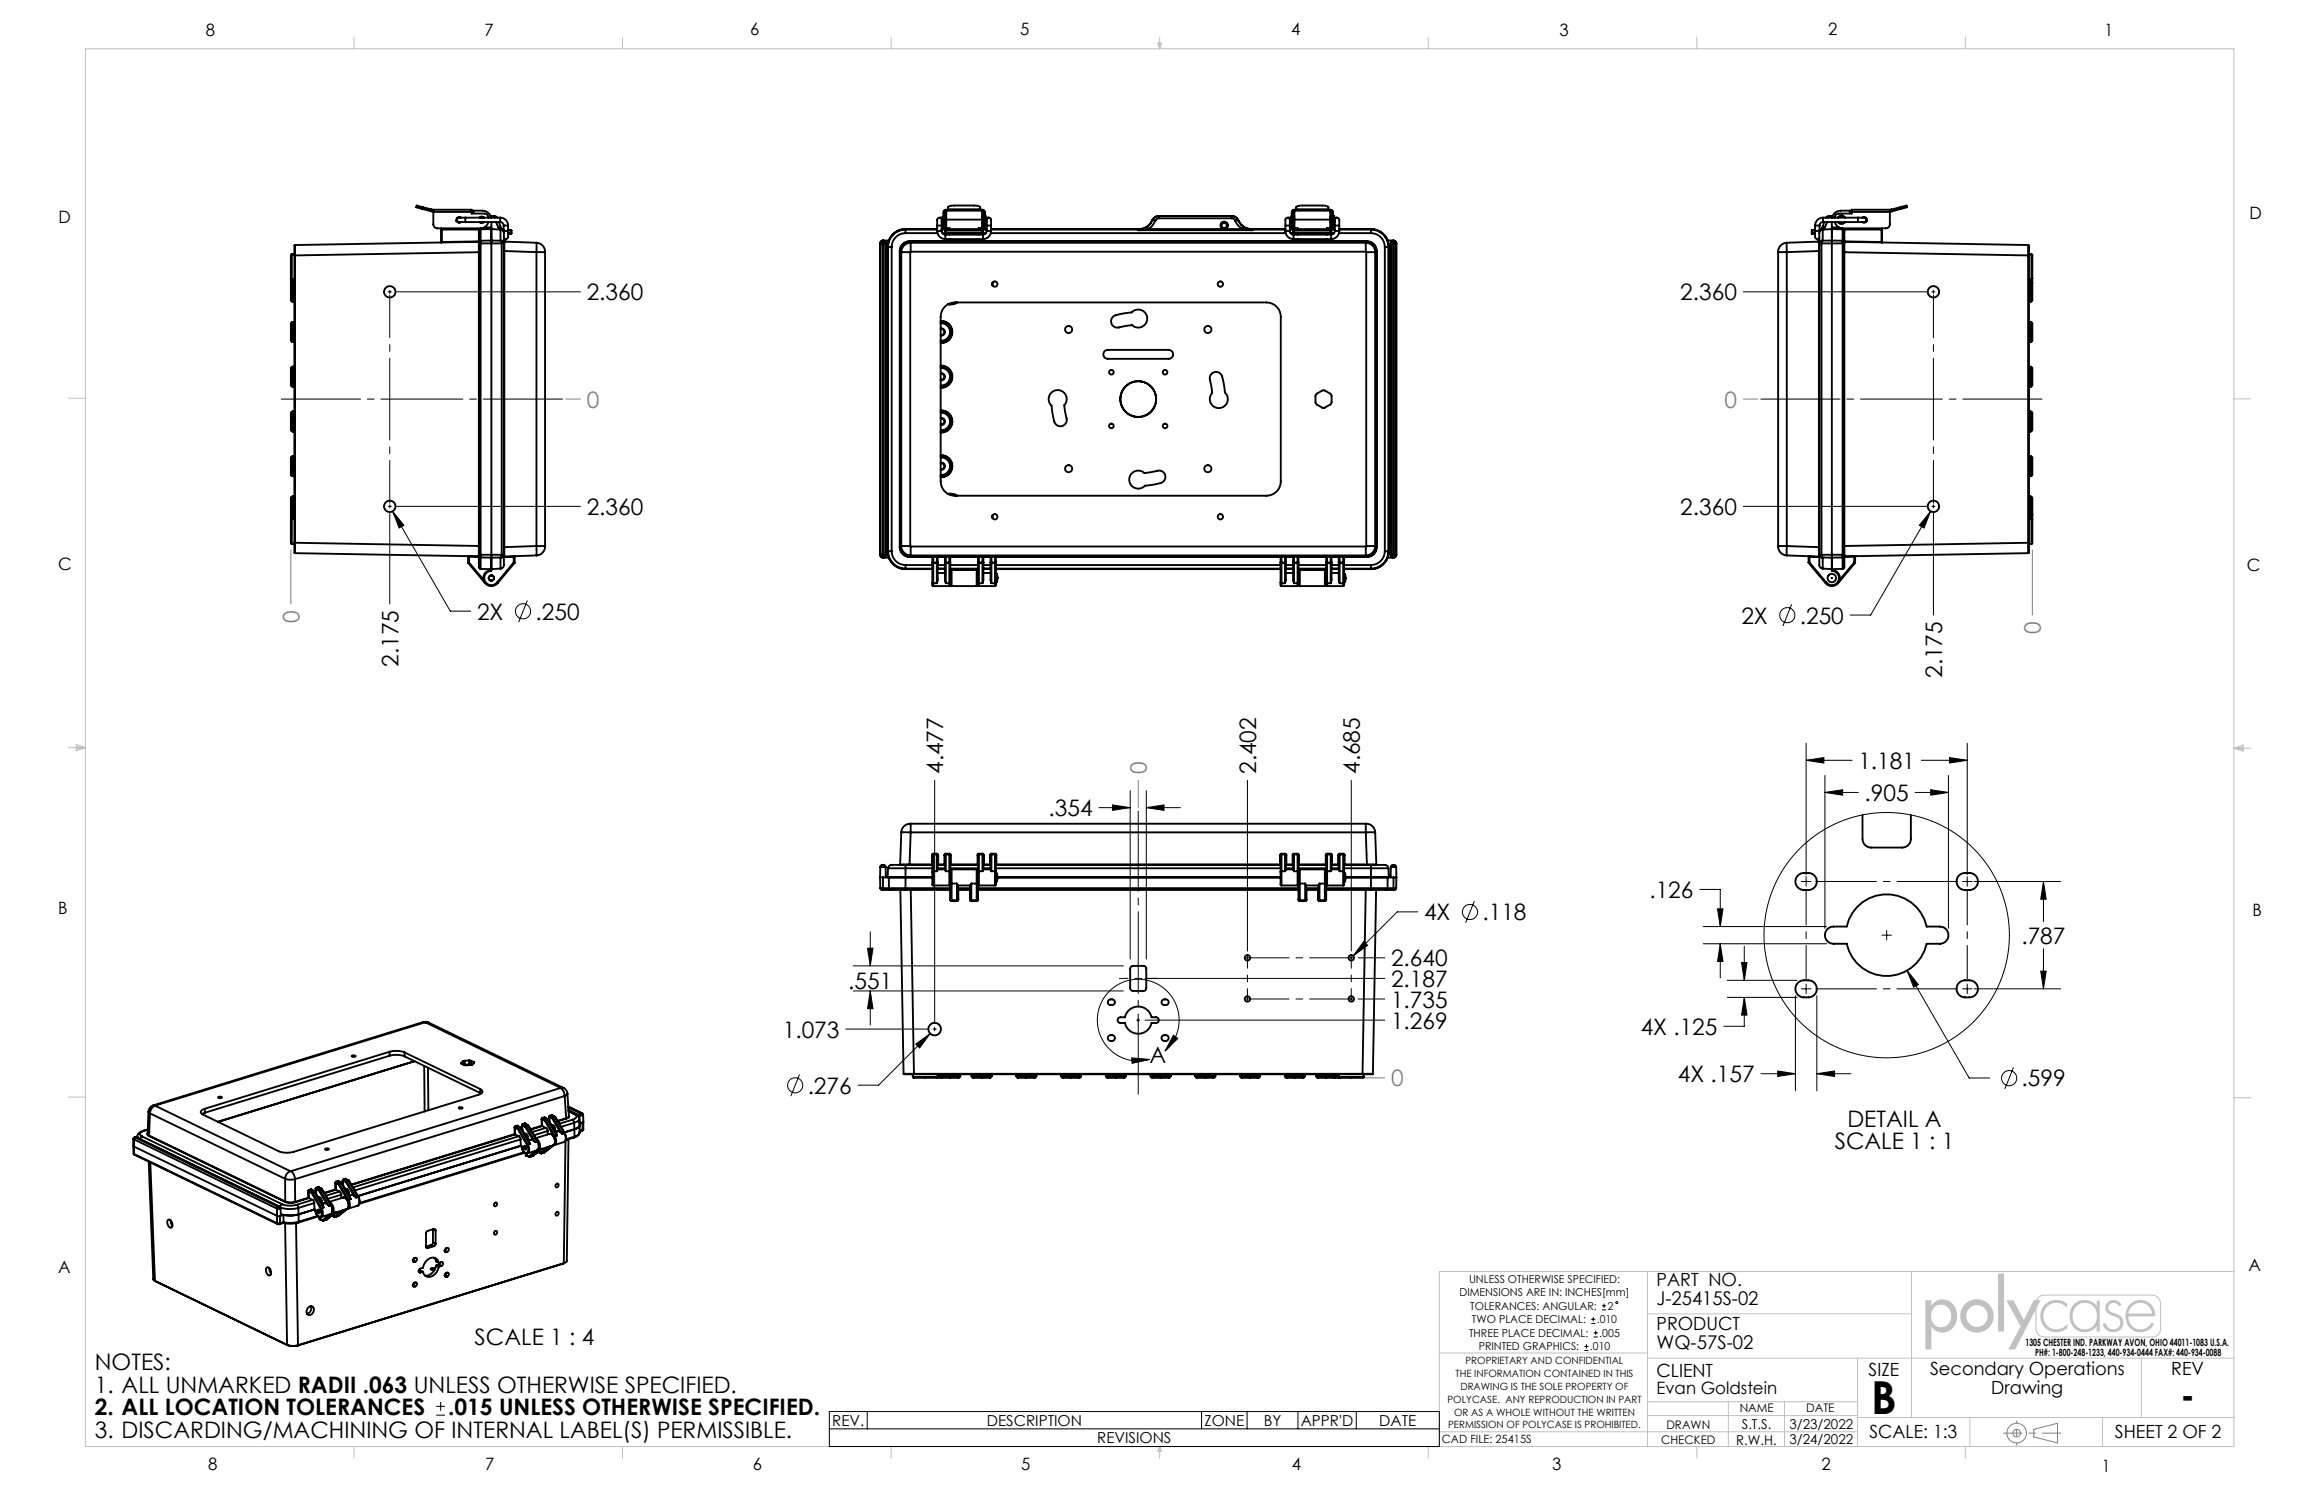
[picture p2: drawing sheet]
<svg xmlns="http://www.w3.org/2000/svg" width="432mm" height="279mm" viewBox="0 0 432 279" stroke-linecap="round" stroke-linejoin="round" font-family="sans-serif">
<defs><g id="words">
<text font-size="8.5" x="348.4" y="263.5">B</text>
<text font-size="6.8" x="406" y="262.3">-</text>
<g font-size="4.2">
<text x="109.2" y="56">2.360</text>
<text x="312.9" y="56">2.360</text>
<text x="109.2" y="95.9">2.360</text>
<text x="312.9" y="95.9">2.360</text>
<text x="88.8" y="115.4">2X</text>
<text x="99.7" y="115.4">.250</text>
<text x="324.2" y="116.1">2X</text>
<text x="335.1" y="116.1">.250</text>
<text x="74.2" y="124.2" transform="rotate(-90 74.2 124.2)">2.175</text>
<text x="361.6" y="126.3" transform="rotate(-90 361.6 126.3)">2.175</text>
<text x="346" y="143.2">1.181</text>
<text x="175.6" y="144.2" transform="rotate(-90 175.6 144.2)">4.477</text>
<text x="233.9" y="144.2" transform="rotate(-90 233.9 144.2)">2.402</text>
<text x="253.2" y="144.2" transform="rotate(-90 253.2 144.2)">4.685</text>
<text x="347.2" y="149.2">.905</text>
<text x="195.2" y="152">.354</text>
<text x="307.1" y="167.3">.126</text>
<text x="265.2" y="171.4">4X</text>
<text x="276" y="171.4">.118</text>
<text x="376.4" y="175.8">.787</text>
<text x="157.9" y="184.1">.551</text>
<text x="259" y="183.8">2.187</text>
<text x="259" y="180">2.640</text>
<text x="259" y="191.6">1.269</text>
<text x="259" y="187.7">1.735</text>
<text x="145.8" y="193.3">1.073</text>
<text x="214" y="198">A</text>
<text x="305.5" y="192.8">4X .125</text>
<text x="150.4" y="203.7">.276</text>
<text x="312.4" y="201.6">4X .157</text>
<text x="376.4" y="202.4">.599</text>
<text x="344" y="209.9">DETAIL A</text>
<text x="341.6" y="214.1">SCALE 1 : 1</text>
<text x="88.4" y="250.6">SCALE 1 : 4</text>
<text x="17.6" y="255.2">NOTES:</text>
<text x="17.6" y="263.6">2. ALL LOCATION TOLERANCES</text>
<text x="17.6" y="259.4">1. ALL UNMARKED RADII .063 UNLESS OTHERWISE SPECIFIED.</text>
<text x="83.4" y="263.6">.015 UNLESS OTHERWISE SPECIFIED.</text>
<text x="17.6" y="267.8">3. DISCARDING/MACHINING OF INTERNAL LABEL(S) PERMISSIBLE.</text>
</g>
<g font-size="4.2" fill="#808080">
<text x="109.2" y="75.9">0</text>
<text x="321.1" y="75.9">0</text>
<text x="55.8" y="116" transform="rotate(-90 55.8 116)">0</text>
<text x="380" y="118.1" transform="rotate(-90 380 118.1)">0</text>
<text x="213.5" y="144.2" transform="rotate(-90 213.5 144.2)">0</text>
<text x="259" y="202.4">0</text>
</g>
<g font-size="3.5">
<text x="308.4" y="243.1">J-25415S-02</text>
<text x="308.4" y="251.3">WQ-57S-02</text>
</g>
<g font-size="3.4">
<text x="308.4" y="239.6">PART NO.</text>
<text x="308.4" y="247.8">PRODUCT</text>
<text x="308.4" y="256.4">CLIENT</text>
<text x="347.9" y="256.2">SIZE</text>
<text x="359.4" y="256.1">Secondary Operations</text>
<text x="404.3" y="256.2">REV</text>
<text x="370.8" y="259.6">Drawing</text>
<text x="348.1" y="267.9">SCALE: 1:3</text>
<text x="393.8" y="267.9">SHEET 2 OF 2</text>
</g>
<g font-size="3.2">
<text x="38.3" y="6.7">8</text>
<text x="90.2" y="6.7">7</text>
<text x="139.7" y="6.5">6</text>
<text x="190" y="6.5">5</text>
<text x="240.4" y="6.5">4</text>
<text x="290.4" y="6.7">3</text>
<text x="340.4" y="6.5">2</text>
<text x="391.9" y="6.7">1</text>
<text x="10.9" y="41.6">D</text>
<text x="418.9" y="40.7">D</text>
<text x="10.9" y="106.3">C</text>
<text x="418.4" y="106.4">C</text>
<text x="10.8" y="170.2">B</text>
<text x="419.4" y="170.6">B</text>
<text x="10.8" y="237.2">A</text>
<text x="418.6" y="236.8">A</text>
<text x="308.4" y="259.6">Evan Goldstein</text>
<text x="38.8" y="273.8">8</text>
<text x="90.4" y="273.8">7</text>
<text x="140.2" y="273.8">6</text>
<text x="190.1" y="273.9">5</text>
<text x="240.5" y="273.8">4</text>
<text x="289" y="273.9">3</text>
<text x="339.1" y="273.8">2</text>
<text x="391.4" y="274.1">1</text>
</g>
<g font-size="2.8">
<text x="155" y="265.6">REV.</text>
<text x="183.7" y="265.6">DESCRIPTION</text>
<text x="204.3" y="268.9">REVISIONS</text>
<text x="224.3" y="265.6">ZONE</text>
<text x="235.3" y="265.6">BY</text>
<text x="242.2" y="265.6">APPR'D</text>
<text x="256.8" y="265.6">DATE</text>
</g>
<g font-size="2.5">
<text x="323.3" y="269.1">R.W.H.</text>
<text x="324.3" y="266.2">S.T.S.</text>
<text x="333.2" y="266.1">3/23/2022</text>
<text x="333.2" y="269">3/24/2022</text>
</g>
<g font-size="2.2">
<text x="323.9" y="263.1">NAME</text>
<text x="336.3" y="263.1">DATE</text>
<text x="309.3" y="268.9">CHECKED</text>
<text x="310.3" y="266.1">DRAWN</text>
</g>
<text font-size="2.1" x="268.5" y="268.8">CAD FILE: 25415S</text>
<g font-size="2">
<text x="273.5" y="238.9">UNLESS OTHERWISE SPECIFIED:</text>
<text x="271.8" y="241.5">DIMENSIONS ARE IN: INCHES[mm]</text>
<text x="273.8" y="244">TOLERANCES: ANGULAR:</text>
<text x="299.3" y="244">2</text>
<text x="273.5" y="249">THREE PLACE DECIMAL:</text>
<text x="274.1" y="246.5">TWO PLACE DECIMAL:</text>
<text x="275.3" y="251.6">PRINTED GRAPHICS:</text>
<text x="296.1" y="251.6">.010</text>
<text x="297.3" y="246.5">.010</text>
<text x="297.8" y="249">.005</text>
</g>
<g font-size="1.9">
<text x="377.1" y="250.8">1305 CHESTER IND. PARKWAY AVON, OHIO 44011-1083 U.S.A.</text>
<text x="271" y="256.5">THE INFORMATION CONTAINED IN THIS</text>
<text x="272.9" y="254.1">PROPRIETARY AND CONFIDENTIAL</text>
<text x="379" y="252.6">PH#: 1-800-248-1233, 440-934-0444 FAX#: 440-934-0088</text>
<text x="269.5" y="261.3">POLYCASE. ANY REPRODUCTION IN PART</text>
<text x="270.8" y="263.7">OR AS A WHOLE WITHOUT THE WRITTEN</text>
<text x="271.9" y="258.9">DRAWING IS THE SOLE PROPERTY OF</text>
<text x="269.7" y="266.1">PERMISSION OF POLYCASE IS PROHIBITED.</text>
</g>
</g></defs>
<g fill="none" stroke="#808080" stroke-width=".19">
<path d="M378.7 266.2l4.4-1.1v3.7l-4.4-1.2z"/>
<circle cx="375.5" cy="266.9" r=".7"/>
<circle cx="375.5" cy="266.9" r="1.83"/>
</g>
<path d="M373.1 266.9h10.6" fill="none" stroke="#808080" stroke-width=".19" stroke-dasharray="15.2 1.3 1.3 1.3" stroke-dashoffset="11.8"/>
<path d="M375.5 264.7v4.5" fill="none" stroke="#808080" stroke-width=".19" stroke-dasharray="15.2 1.3 1.3 1.3" stroke-dashoffset="14.9"/>
<g fill="none" stroke="#c0c0c0" stroke-width=".19">
<path d="M15.9 9.1h400.1v260.3h-400.1zM65.9 6.9v2.2M115.9 6.9v2.2M165.9 6.9v2.2M215.6 8h.6l-.3 1.1zM215.7 8l.2 1.1M215.9 6.9v2.2M216 8l-.1 1.1M265.9 6.9v2.2M315.9 6.9v2.2M365.9 6.9v2.2M12.7 74.2h3.2"/>
<path d="M416 74.3h3.1M12.7 139.3h3.2M14.2 139l1.7 .3M14.2 138.7l1.7 .6-1.7 .5zM15.9 139.3l-1.7 .2M416 139.4h3.1M416 139.4l1.7-.6v1.1zM416 139.4l1.7 .2M417.7 139.1l-1.7 .3M12.7 204.4h3.2M416 204.5h3.1M306.8 236.8v32.6"/>
<path d="M355.9 236.8v27.2M416 236.8h-148v32.6M268 252h38.8M306.8 244.7h49.1M345.9 253v16.4M398.7 253v11M416 253h-109.2M65.9 269.4v2.2M115.9 269.4v2.2M165.9 269.4v2.2M215.9 269.4v2.2M215.9 269.4l.3 .9h-.6z"/>
<path d="M265.9 269.4v2.2M268 266.7h77.9M306.8 261.1h39.1M306.8 263.7h39.1M315.9 269.4v2.2M321.8 261.1v8.3M332.3 261.1v8.3M345.9 264h70.1M365.9 269.4v2.2M366.8 264v5.4M391.5 264v5.4"/>
</g>
<path d="M358.5 242.2v9.2h1.1v-4.3a2.63 2.63 0 0 0 3 1 2.63 2.63 0 0 0 1.8-2.6 2.79 2.79 0 0 0-3.7-3.3l-.5 .4-.6 .6v-1zM360.2 243.5a1.92 1.92 0 0 1 2.3-.1 1.92 1.92 0 0 1 .7 2.3 1.87 1.87 0 0 1-2.2 1.5 1.87 1.87 0 0 1-1.4-2.3l.2-.8zM365 245.1a3.1 3.1 0 0 0 6.2 0 3.1 3.1 0 0 0-6.2 0zM366.1 245.1a2.01 2.01 0 0 1 4 0 2.01 2.01 0 0 1-4 0zM372 237.2v10.8h1.2v-10.8zM373.6 242.2h1.3l2 3.7 1.8-3.7h.4a1.66 1.66 0 0 1 1.6-1.1h20a1.66 1.66 0 0 1 1.7 1.7v4.7a1.66 1.66 0 0 1-1.7 1.6h-20a1.66 1.66 0 0 1-1.7-1.6v-3.5l-3.8 7.4h-1.3l2.3-4.4zM379.6 241.7l-.3 .5h.6l-.7 1.4v3.9a1.46 1.46 0 0 0 1.5 1.4h20a1.46 1.46 0 0 0 1.5-1.4v-4.7a1.46 1.46 0 0 0-1.5-1.5h-20l-.6 .1zM380.8 243a3 3 0 0 0-.1 4.2 3 3 0 0 0 4.3 .2v-.8a2.47 2.47 0 0 1-3.7 .4 2.47 2.47 0 0 1-.1-3.6 2.47 2.47 0 0 1 3.7 .2v-.7a3.1 3.1 0 0 0-4.1 .1zM396.6 243a2.99 2.99 0 0 0-.5 3.7 2.99 2.99 0 0 0 3.5 1.3l.8-.5 .6-.8 .1-.1-.5-.3a2.28 2.28 0 0 1-2.6 1.3 2.28 2.28 0 0 1-1.7-2.4h5a2.77 2.77 0 0 0-1.6-2.8 2.77 2.77 0 0 0-3.1 .6zM397 243.3a2.21 2.21 0 0 1 2.3-.5 2.21 2.21 0 0 1 1.4 1.9h-4.4l.2-.8zM386.2 242.9a3 3 0 0 0-.6 3.6 3 3 0 0 0 3.3 1.6l.9-.4 .6-.7v1h.6v-5.7h-.6v1a2.84 2.84 0 0 0-4.2-.4zM386.7 243.3a2.31 2.31 0 0 1 2.9-.2 2.31 2.31 0 0 1 .7 2.8 2.26 2.26 0 0 1-2.7 1.7 2.26 2.26 0 0 1-1.7-2.7l.3-1zM392.4 242.6a1.66 1.66 0 0 1 2.6 .5l-.4 .2-.7-.6h-.4l-.5 .1a.88 .88 0 0 0-.4 1 .88 .88 0 0 0 .8 .7 2.18 2.18 0 0 1 2 1.7 1.94 1.94 0 0 1-1.8 2 1.94 1.94 0 0 1-2.1-1.6l.6-.1a1.33 1.33 0 0 0 1.7 1.1 1.33 1.33 0 0 0 .7-2l-.5-.3a2.32 2.32 0 0 1-2-1.5l.1-.7z" fill-rule="evenodd" fill="#c0c0c0"/>
<g fill="none" stroke="#000" stroke-width=".19">
<path d="M72.3 54.4h.6M72.6 54.1v.6M73.8 54.4h34.3M324.6 54.4h34.1M359.7 54.4h.6M360 54.1v.6M72.3 94.3h.6M72.6 94v.6M72.6 95.6v16.9M73.1 95.2l2.1 2.6-.9 .5zM73.1 95.2l10.7 18.6h3.9M73.8 94.3h34.3"/>
<path d="M324.6 94.3h34.1M359.5 95.2l-1.2 3.1-.9-.5zM359.5 95.2l-11.2 19.4h-3.8M359.7 94.3h.6M360 94v.6M360 95.6v19M98.2 111.8l-1.6 4.1M333.6 112.6l-1.6 4M336.3 138.4v24.5M366.3 138.4v24.5M174 145.3v45.1M204.6 150.4h5.8"/>
<path d="M207.1 149.9l3.3 .5-3.3 .5zM210.4 147.3v31.3M213.4 150.4l3.3-.5v1zM213.4 147.3v31.3M213.4 150.4h6.4M232.3 145.3v31.8M251.6 145.3v31.8M336.3 141.6l3.3-.5v1zM336.3 141.6h8.6M339.8 147.6l3.3-.5v1zM339.8 144.4v28.5M339.8 147.6h6.2"/>
<path d="M356.6 147.6h6.2M357.8 141.6h8.5M359.5 147.1l3.3 .5-3.3 .5zM362.8 144.4v28.5M363 141.1l3.3 .5-3.3 .5zM158.9 179.9h50.3M161.5 176.6h1.1l-.6 3.3zM162 173.6v6.3M232 178.4h.6M232.3 178.1v.6M251.3 178.4h.6M251.6 178.1v.6"/>
<path d="M252.9 178.4h4.9M253.9 175.4l.8 .7-2.7 2zM264 169.8h-3.8l-8.2 8.3M274.5 167.9l-1.6 4M316.5 165.7h3.8v6.9M317.1 172.6h23M317.1 175.8h23.1M319.8 169.3h1l-.5 3.3zM320.3 175.8l.5 3.3h-1zM320.3 175.8v6.3M324.3 179.3h1l-.5 3.3zM324.8 176.3v6.3"/>
<path d="M335.4 164.2h1.8M336.3 163.3v1.8M350.4 174.2h1.8M351.3 173.3v1.8M365.4 164.2h1.8M366.3 163.3v1.8M367.6 164.2h16.1M380.5 164.2l.5 3.3h-1zM380.5 164.2v7.5M380.5 176.7v7.5M157.5 191.7h15.3M158.9 184.6h50.3"/>
<path d="M162 184.6l.6 3.3h-1.1zM162 184.6v6.3M170.5 194.5l2.7-2-2 2.7zM173.2 192.5l-9.6 9.6h-3.8M173.7 191.7h.6M174 191.4v.6M210.7 197l3.4 .3-3.3 .8zM211.6 190h.6M211.9 189.7v.6M213.2 190h44.6M213.2 182.2h44.6M216.9 195.8a7.6 7.6 0 0 0-1.5-12.5 7.6 7.6 0 0 0-11 6 7.6 7.6 0 0 0 9.7 8"/>
<path d="M218.5 192.8l.8 .6-2.4 2.4zM232 186.1h.6M232.3 185.8v.6M251.3 186.1h.6M251.6 185.8v.6M252.9 186.1h4.9M321.6 182.6h13M321.6 185.8h13M324.8 185.8l.5 3.3h-1zM324.8 185.8v5.4h-3.8M327.9 200h6.4M331 199.5l3.3 .5-3.3 .5z"/>
<path d="M334.3 185.5v17.7M335.4 184.2h1.8M336.3 183.3v1.8M338.3 200l3.3-.5v1zM338.3 185.5v17.7M338.3 200h6.3M355.1 180.8l2.1 2.6-.9 .5zM355.1 180.8l11.6 20h3.8M365.4 184.2h1.8M366.3 183.3v1.8M367.6 184.2h16.1M374.9 198.8l-1.6 4"/>
<path d="M380 180.9h1l-.5 3.3zM148.9 200.1l-1.6 4.1M295 251.6h.8M295 250.8h.8M295.4 250.4v.8M296.3 246.5h.8M296.3 245.7h.8M296.7 245.3v.8M296.7 249h.8M296.7 248.3h.8M297.1 247.9v.7M298.3 244h.8"/>
<path d="M298.3 243.2h.8M298.7 242.8v.8M81.2 263.6h1.7M81.2 262h1.7M82 261.1v1.7M154.4 262.9h113.6v6.5h-113.6zM154.4 266.1h113.6M161.5 262.9v3.2M223.7 262.9v3.2M232.2 262.9v3.2M241.7 262.9v3.2M252.5 262.9v3.2"/>
<circle cx="97.4" cy="113.9" r="1.41"/>
<circle cx="332.8" cy="114.6" r="1.41"/>
<circle cx="273.7" cy="169.9" r="1.41"/>
<circle cx="351.3" cy="174.2" r="22.8"/>
<circle cx="148.1" cy="202.2" r="1.41"/>
<circle cx="374.1" cy="200.8" r="1.41"/>
<circle cx="301" cy="242.6" r=".19"/>
</g>
<path d="M52.4 74.3h52.3M327.9 74.3h52.3" fill="none" stroke="#000" stroke-width=".19" stroke-dasharray="15.2 1.3 1.3 1.3" stroke-dashoffset=".5"/>
<path d="M211.9 203.8v-52.7" fill="none" stroke="#000" stroke-width=".19" stroke-dasharray="15.2 1.3 1.3 1.3" stroke-dashoffset=".3"/>
<path d="M208.4 182.2h7" fill="none" stroke="#000" stroke-width=".19" stroke-dasharray="15.2 1.3 1.3 1.3" stroke-dashoffset="13.6"/>
<path d="M105.4 74.3h2.7M324.6 74.3h2.7M54.2 102.4v10.1M378.4 102.4v12.2M211.9 145.3v5.2M254 200.8h3.8" fill="none" stroke="#808080" stroke-width=".19"/>
<path d="M338.1 164.2h26.4M338.1 184.2h26.4" fill="none" stroke="#000" stroke-width=".19" stroke-dasharray="15.2 1.3 1.3 1.3" stroke-dashoffset="3.9"/>
<path d="M336.3 182.4v-16.4M366.3 182.4v-16.4" fill="none" stroke="#000" stroke-width=".19" stroke-dasharray="15.2 1.3 1.3 1.3" stroke-dashoffset="8.9"/>
<path d="M72.6 93.7v-38.8M360 93.7v-38.8" fill="none" stroke="#000" stroke-width=".19" stroke-dasharray="15.2 1.3 1.3 1.3" stroke-dashoffset="7.3"/>
<path d="M232.9 178.4h18.1M232.9 186.1h18.1" fill="none" stroke="#000" stroke-width=".19" stroke-dasharray="15.2 1.3 1.3 1.3" stroke-dashoffset="8.1"/>
<path d="M232.3 185.5v-6.5M251.6 185.5v-6.5" fill="none" stroke="#000" stroke-width=".19" stroke-dasharray="15.2 1.3 1.3 1.3" stroke-dashoffset="13.9"/>
<g fill="#000">
<path d="M73.1 95.2l1.2 3.1 .9-.5zM359.5 95.2l-2.1 2.6 .9 .5zM253.9 175.4l-1.9 2.7 2.7-2zM170.5 194.5l.7 .7 2-2.7zM161.5 176.6h1.1l-.6 3.3zM162 184.6l.6 3.3h-1.1zM207.1 149.9l3.3 .5-3.3 .5zM213.4 150.4l3.3-.5v1zM355.1 180.8l1.2 3.1 .9-.5zM339.8 147.6l3.3-.5v1zM359.5 147.1l3.3 .5-3.3 .5zM319.8 169.3h1l-.5 3.3zM320.3 175.8l.5 3.3h-1zM336.3 141.6l3.3-.5v1zM363 141.1l3.3 .5-3.3 .5zM380 180.9h1l-.5 3.3zM380.5 164.2l.5 3.3h-1zM331 199.5l3.3 .5-3.3 .5zM338.3 200l3.3-.5v1zM324.3 179.3h1l-.5 3.3zM324.8 185.8l.5 3.3h-1z"/>
<path d="M218.5 192.8l.8 .6-2.4 2.4zM210.7 197l3.4 .3-3.3 .8z"/>
</g>
<g fill="none" stroke="#000" stroke-width=".35">
<path d="M78.6 38.9l1.7 .5M78.7 38.6l1.7 .4M78.7 38.6l-1.1-.3-.1 .3 1.1 .3M78.7 38.6l-.1 .3M80.3 39.4h.4M80.4 39l.3 .1M80.4 39l-.1 .4M80.7 39.5v2.3a.76 .76 0 0 0 .8 .7h8.3l.7-.4 .4-.7M80.7 39.1v.4M80.7 39.1h7.1v.4M80.7 39.5h7.1M87.8 39.6h.3v-.4l2.1 .1 .8 .4 .5 .8v-.3h.6"/>
<path d="M87.8 39.5v.3h2.4a.76 .76 0 0 1 .8 .7M175.7 39.8v.7M175.7 39.8l.1-.6 .3-.1h6.9l.3 .1 .1 .6M175.7 39.8h.3M176 39.8v.7M176.2 39.4h-.2v.4M176.5 39h.1M176.5 39l.1-.5 1.1-.2h4.3l.5 .2v.5M176.5 39h6M182.5 39h.1M182.9 39.4h.1v.4M183 39.8v.7"/>
<path d="M183 39.8h.4M183.4 39.8v.7M240.5 39.8v.7M240.5 39.8l.1-.6 .3-.1h6.9l.3 .1 .1 .6M240.5 39.8h.4M240.9 39.8v.7M241 39.4h-.1v.4M241.4 39h.1M241.4 39v-.5l1.1-.2h4.3l.5 .2 .1 .5M241.4 39h6M247.4 39h.1M247.7 39.4h.2v.4"/>
<path d="M247.9 39.8v.7M247.9 39.8h.3M248.2 39.8v.7M344.8 39.6h-.4v-.4l-2 .1-.8 .4-.5 .8M344.8 39.5v.3h-2.4a.76 .76 0 0 0-.8 .7M344.8 39.5h7.1M351.9 39.5v2.3a.76 .76 0 0 1-.8 .7h-8.3l-.7-.4-.4-.7M351.9 39.1v.4M351.9 39.1h-7.1v.4M352.2 39l-.3 .1M352.2 39l.1 .4M352.3 39.4h-.4"/>
<path d="M353.9 38.6l-1.7 .4M353.9 38.6l1.1-.3 .1 .3-1.1 .3M353.9 38.6l.1 .3M354 38.9l-1.7 .5M54.2 51.8l.1 .2M54.2 52.8v3.1l.3 .3M54.2 51.8v1M54.3 47.4l-.1 .1v4.3M54.3 47.4v4.6M54.3 47.4h.5M54.3 52h.5M54.5 60l-.2 .1-.1 .2v3.1l.3 .3"/>
<path d="M54.5 52.5l-.2 .1-.1 .2M54.5 60v3.7M54.5 52.5v3.7M54.5 52v.5M54.5 60h.3M54.5 52.5h.3M54.5 56.2h.3M54.8 47.6h.1M54.8 47.6v53.5M54.9 45.6v2M54.9 45.6l-.1 2M54.9 47.6v53.5"/>
<path d="M82.2 45.1l-.1 .1M82.2 42.8h.1M82.2 42.8v2.3M82.2 42.5v.2M82.2 45.1h.1M82.2 45.1v.1M82.2 42.7v.1M82.2 42.7h9.3M82.2 42.8h7.1M85 41.2h.2M85 41.2h.1M85.2 40.6l-.1 .1"/>
<path d="M85.8 40.5a.53 .53 0 0 0-.7 .1 .53 .53 0 0 0 0 .7 .53 .53 0 0 0 .7 .1M86.6 40.5h-.8a.49 .49 0 0 0-.7 .5 .49 .49 0 0 0 .7 .4h.8M86.6 40.5v.9M86.6 40.5h6.5M86.6 41.4h6.5M89.2 45.3h.3M89.2 45.2v.1M89.2 45.3v58M89.2 45l-34.3 .6M89.2 47l-34.3 .6M89.2 45l-7 .1M89.2 40.5h.1a.6 .6 0 0 1 .8 0"/>
<path d="M89.3 41.4a.6 .6 0 0 0 .8 0M89.3 40.5l.4-.1 .4 .1M89.4 41.4l.3 .1 .3-.1M89.5 44.8v.5M89.5 44.8l-.2 .1-.1 .3M89.5 42.7v2.1M89.5 42.7l-.3 .3v2.2M89.5 45.3h3.9M89.5 45.3v58M89.5 40.5h.3M89.8 42.5h1.7M90.1 42.4h1.4"/>
<path d="M91.5 44.8v59.1M91.5 42.7v2.1M91.5 42.4v.1M91.5 44.8h1.9M91.5 40.3h-.1M91.5 41.4v1M91.5 42.5v.2M91.5 44.8h-2M91.5 42.7h-2M91.5 42.7l2.3 .1M92.1 40.2l.5 .3M92.1 40.2v.3"/>
<path d="M92.4 41.4l.4 .9M92.8 42.3l.4 .5M92.8 42.3l.4 .1 .2 .3M92.9 41.4l.5 1.3M93.1 41.4a.64 .64 0 0 1 .7 .6M93.1 40.5a1.47 1.47 0 0 1 1.5 1.5M93.1 40.5v.9M93.2 42.8a.8 .8 0 0 1 .6 1.1v1.4M93.2 42.8h.1M93.2 42.8v2M93.4 42.7v.1M93.4 44.8l.3 .2 .1 .3"/>
<path d="M93.4 45.3h.4M93.4 44.8v.5M93.4 45.3v58M93.5 42.9h.3M93.8 43h.8M93.8 42h.8M93.8 42v1.2M93.8 45.3h.1M93.8 46.8h.1M93.8 45.3v58M93.9 45v1.8M93.9 46.8v55.1"/>
<path d="M93.9 46.8l6 .2M93.9 45l6 .2M94.1 44.9h-.3l.1 .1M94.1 44.9h.1M94.1 44.9l.1 .1M94.1 44.5v.4M94.6 43v.8a.47 .47 0 0 1-.2 .6 .47 .47 0 0 1-.6-.1M94.6 42v1M94.6 42.8l.6 .1M94.6 42.9h.6M95.2 43.5h.1M95.2 42.9h.1"/>
<path d="M95.2 42.9v.6M95.2 43.5h-.6M99.9 45.2v1.8M99.9 47h1.6M99.9 45.2a1.71 1.71 0 0 1 1.6 1.8M99.9 47v54.7M101.5 47v54.7M163.9 45.3v58M163.9 45.3h.1M163.9 45.3a.5 .5 0 0 1 .5-.5 .5 .5 0 0 1 .5 .5M163.9 45.3h.4M164.3 45.3h.2"/>
<path d="M164.3 45.3v58M164.4 44.8a.53 .53 0 0 0-.5 .5M164.4 44.8a.53 .53 0 0 1 .5 .5M164.5 45.3h.4M164.5 45.3v58M164.9 45.3v58M164.9 45.3h.1M165.3 46h.1M165.3 46v56.7M165.4 46h.6M165.4 46v56.7M166 46v56.7"/>
<path d="M167.5 46.8h.1M167.5 46.8v55.1M167.6 46.8l.2 .2M167.6 46.8v55.1M167.8 47h1.7M167.8 47v54.7M168.6 42.7a3.3 3.3 0 0 0-3.1 2.1h-1.1M168.6 42.8v.6M168.6 43.4a2.58 2.58 0 0 0-2.6 2.6M168.6 42.8a3.2 3.2 0 0 0-3.2 3.2M168.6 42.7a3.3 3.3 0 0 0-3.3 3.3M168.6 42.7h5.9"/>
<path d="M168.6 43.4h6M168.6 42.7v.1M168.6 42.8h5.9M169.4 45a1.75 1.75 0 0 0-1.8 1.8M169.4 44.9v.1M169.4 44.9a1.83 1.83 0 0 0-1.9 1.9M169.4 45l.2 .2M169.4 45h85.1M169.4 44.9h85.1M169.5 47v54.7M169.6 46.9l-.1 .1M169.6 45.2a1.75 1.75 0 0 0-1.8 1.8"/>
<path d="M169.6 45.2v1.7M169.6 46.9h84.7M169.6 45.2h84.7M174.5 42v-.7a.48 .48 0 0 1 .4-.8 .48 .48 0 0 1 .4 .8v.7M174.5 43a1.52 1.52 0 0 0 1.5 1.5M174.5 42h.8M174.5 43h.8M174.5 42v1M174.9 40.5h.6M175.2 59.9a1.98 1.98 0 0 1 2.1 1.9 1.98 1.98 0 0 1-2.1 2M175.2 59.8a2.07 2.07 0 0 1 2.1 2 2.07 2.07 0 0 1-2.1 2.1M175.3 43a.69 .69 0 0 0 .7 .7"/>
<path d="M175.3 41.4h.2M175.3 42v1M175.3 42.7h8.4M175.3 42.8h.8M175.5 43.4h.5M175.6 40.3v1.2M175.6 40.3l.1 .2M175.7 40.5v.9M175.7 41.4l-.1 .1M175.7 40.5h.1M175.7 41.4h.1M175.7 41v1.5h.3v-1.5"/>
<path d="M175.7 40.5h.3M175.7 41h.3M175.7 40.5v.5M175.9 57.1a2.67 2.67 0 0 1 1.9-.8h58a2.67 2.67 0 0 1 2.7 2.7v30.7a2.67 2.67 0 0 1-2.7 2.6h-58a2.67 2.67 0 0 1-2.6-2.6v-30.7a2.67 2.67 0 0 1 .7-1.9zM176 42.9v.5M176 42.9h.1M176 43.5l.1 .1M176 43.7v.8M176 43.7h7M176 44.5h7M176 43.5h.1M176 42.9v.6"/>
<path d="M176 40.5h.2M176 41.4h.2M176 40.5v.5M176.1 42.8l-.1 .1M176.1 42.8v.1M176.1 43.6h6.9M176.1 42.9h.1M176.1 43.5h.1M176.1 42.9h-.1M176.1 42.9v.6M176.1 43.5h6.8M176.1 42.9h6.8"/>
<path d="M176.1 43.5v.1M176.2 40.9v1.5l.6 .1v.2M176.2 40.9v-1.7h6.7v1.7M176.2 40.9h6.7M176.7 45h.1M176.8 44.9l-.1 .1M176.8 44.9h.1M176.8 43.6v.1M176.8 44.5v.4M178.1 56.3l-.7 .3h-.8M178.3 56.3a2.4 2.4 0 0 1-1.8 .4M182.2 44.9h.1"/>
<path d="M182.2 43.6v.1M182.2 44.5v.4M182.2 44.9l.1 .1M182.3 45h.1M182.9 40.9l-.1 1.5-.6 .1v.2M182.9 40.5h.1M182.9 41.4h.1M182.9 43.5h.1M182.9 42.9h.1M182.9 42.9v.6M182.9 43.5l.1 .1M183 42.8l.1 .1"/>
<path d="M183 42.8l-.1 .1M183 42.8h.7M183 41v1.5h.4v-1.5M183 40.5h.4M183 41h.4M183 40.5v.5M183 43.5h-.1M183 42.9v.6M183 43.5h.1M183 43.7v.8M183 43.5v.1M183 43.4h.6"/>
<path d="M183.1 42.9l-.1 .5M183.1 42.9h-.1M183.4 40.5h.1M183.4 41.4h.1M183.4 40.5v.5M183.5 40.1v1.6M183.5 41.4h.2M183.5 40.5h.6M183.7 42v-.7a.48 .48 0 0 1 .4-.8 .48 .48 0 0 1 .4 .8v.7M183.7 43a.69 .69 0 0 1-.7 .7M183.7 42h.8M183.7 43h.8"/>
<path d="M183.7 42v1M184.5 43.4h54.9M184.5 43a1.52 1.52 0 0 1-1.5 1.5M184.5 42v1M184.5 42.7h27.6M184.5 42.8h27.6M184.8 52.8l-.1 .2M184.8 52.6v.5M207.2 59.1a8.6 8.6 0 0 1 3.5-.9 1.68 1.68 0 0 1 2.4-.1 1.68 1.68 0 0 1 .1 2.4 1.68 1.68 0 0 1-2.4 .1l-1.8 .2a1.32 1.32 0 0 1-1.4 .1 1.32 1.32 0 0 1-.7-1.2zM212 42.9h21.2M212.1 42.7v.1M212.1 42.8l-.1 .1"/>
<path d="M212.2 42.8l.1 .1M212.2 42.8l-.2 .1M212.2 42.8h-.1M212.3 42.9h-.3M213.5 42.3l-1.3 .5M213.5 42.3l.3 .4M213.8 42.7l-1.5 .2M213.8 42.7h17.5M214.5 41a2.67 2.67 0 0 1-2.4 1.7M214.5 41l.1 .1M214.6 41.1l-.4 .6-.7 .6M214.6 41.1h.5"/>
<path d="M215.1 41.1l-.4 .8-.9 .8M215.8 40.2l-.8 .3-.5 .5M215.8 40.2h13.6M215.8 40.2h.1M215.8 40.7l-.4 .1-.3 .3M215.8 40.2l-.8 .3-.4 .6M215.8 40.2v.5M215.8 40.7h13.5M227.9 42.6a.69 .69 0 0 1-.6-.8 .69 .69 0 0 1 .9-.5 .69 .69 0 0 1 .4 .9l-.2 .3-.4 .1M227.9 42.6a.61 .61 0 0 1-.5-.9 .61 .61 0 0 1 1.1 0 .61 .61 0 0 1-.5 .9M227.9 42.6h.1M229.3 40.7l.4 .1 .3 .3"/>
<path d="M229.3 40.2v.5M229.3 40.2l.8 .3 .5 .6M229.4 40.2h-.1M230 41.1l.6 1 .7 .6M230.6 41.1h-.6M230.6 41.1l.5 .8 .5 .4M230.6 41a2.67 2.67 0 0 0 2.4 1.7M230.6 41v.1M231.3 42.7l1.6 .2M231.6 42.3l-.3 .4M231.6 42.3l1.3 .5M232.9 42.9h.3"/>
<path d="M232.9 42.8v.1M232.9 42.8l.3 .1M232.9 42.8h.1M233 42.8l.2 .1M233 42.8h6.3M233 42.7h6.3M233 42.7v.1M239.3 42v-.7a.48 .48 0 0 1 .5-.8 .48 .48 0 0 1 .4 .8v.7M239.3 43a1.52 1.52 0 0 0 1.6 1.5M239.3 42h.9M239.3 43h.9M239.3 42v1"/>
<path d="M239.8 40.5h.5M240.2 43a.69 .69 0 0 0 .7 .7M240.2 41.4h.1M240.2 42v1M240.2 42.7h8.3M240.2 42.8h.7M240.3 43.4h.5M240.4 40.3v1.2M240.4 40.3l.1 .2M240.5 40.5v.9M240.5 41.4l-.1 .1M240.5 40.5h.1"/>
<path d="M240.5 41.4h.1M240.5 41v1.5h.4v-1.5M240.5 40.5h.4M240.5 40.5v.5M240.5 41h.4M240.8 42.9v.5M240.8 42.9h.1M240.8 43.5l.1 .1M240.9 43.7v.8M240.9 43.7h7M240.9 44.5h7M240.9 43.5h.1"/>
<path d="M240.9 42.9h.1M240.9 42.9l-.1 .6M240.9 43.5h-.1M240.9 40.5h.1M240.9 41.4h.1M240.9 40.5v.5M240.9 42.8l-.1 .1M240.9 42.8v.1M240.9 43.6h6.9M240.9 42.9v.6M240.9 43.5h6.9M240.9 42.9h6.9"/>
<path d="M240.9 43.5v.1M241 40.9v1.5l.7 .1v.2M241 40.9v-1.7h6.7v1.7M241 40.9h6.7M241.6 45h.1M241.7 44.9l-.1 .1M241.7 44.9h.1M241.7 43.6v.1M241.7 44.5v.4M247 44.9l.1 .1M247 44.9h.1M247 43.6v.1"/>
<path d="M247 44.5v.4M247.1 45h.1M247.7 40.9v1.5l-.6 .1v.2M247.7 40.5h.2M247.7 41.4h.2M247.8 43.5h.1M247.8 42.9h.1M247.8 42.9v.6M247.8 43.5v.1M247.8 42.8l.1 .1M247.8 42.8v.1M247.8 42.8h.7"/>
<path d="M247.9 41v1.5h.3v-1.5M247.9 40.5h.3M247.9 41h.3M247.9 40.5v.5M247.9 43.5h-.1M247.9 42.9v.6M247.9 43.5h.1M247.9 43.7v.8M247.9 43.5l-.1 .1M247.9 43.4h.5M247.9 42.9v.5M247.9 42.9h.1"/>
<path d="M248.2 40.5h.1M248.2 41.4h.1M248.2 40.5v.5M248.3 40.1v1.6M248.4 41.4h.1M248.4 40.5h.6M248.5 42v-.7a.48 .48 0 0 1 .5-.8 .48 .48 0 0 1 .4 .8v.7M248.5 43a.69 .69 0 0 1-.6 .7M248.5 42h.9M248.5 43h.9M248.5 42v1M249.3 43.4h6"/>
<path d="M249.4 43a1.52 1.52 0 0 1-1.5 1.5M249.4 42v1M249.4 42.7h5.9M249.4 42.8h5.9M254.3 46.9l.1 .1M254.3 45.2v1.7M254.3 45.2a1.75 1.75 0 0 1 1.8 1.8M254.4 47h1.7M254.4 47v54.7M254.5 45a1.75 1.75 0 0 1 1.8 1.8M254.5 44.9v.1M254.5 44.9a1.83 1.83 0 0 1 1.9 1.9"/>
<path d="M254.5 45l-.2 .2M255.3 42.7a3.3 3.3 0 0 1 3.1 2.1h1.1M255.3 42.8v.6M255.3 43.4a2.58 2.58 0 0 1 2.6 2.6M255.3 42.8a3.2 3.2 0 0 1 3.2 3.2M255.3 42.7a3.3 3.3 0 0 1 3.3 3.3M255.3 42.7v.1M256.1 47v54.7M256.3 46.8h.1M256.3 46.8l-.2 .2M256.3 46.8v55.1M256.4 46.8v55.1"/>
<path d="M257.9 46h.6M257.9 46v56.7M258.5 46v56.7M258.5 46h.1M258.6 46v56.7M258.9 45.3v58M258.9 45.3h.1M259 45.3h.4M259 45.3a.5 .5 0 0 1 .5-.5 .5 .5 0 0 1 .5 .5M259.4 45.3h.2M259.4 45.3v58M259.5 44.8a.53 .53 0 0 0-.6 .5"/>
<path d="M259.5 44.8a.53 .53 0 0 1 .5 .5M259.6 45.3h.4M259.6 45.3v58M260 45.3v58M260 45.3h.1M331.1 47h1.6M331.1 47v54.7M332.7 45.2v1.8M332.7 45.2a1.71 1.71 0 0 0-1.6 1.8M332.7 47v54.7M337.3 42.9h.1M337.3 43.5h.1"/>
<path d="M337.3 42.9v.6M337.4 42.9h.1M337.4 42.9h-.1M337.4 43.5h.1M337.4 42.9v.6M337.4 43.5h.6M338 43v.8a.47 .47 0 0 0 .1 .6 .47 .47 0 0 0 .7-.1M338 42h.8M338 43h.8M338 42v1M338 42.8l-.6 .1M338 42.9h-.6"/>
<path d="M338.5 44.9h.3l-.1 .1M338.5 44.9l-.1 .1M338.5 44.9h.1M338.5 44.5v.4M338.7 45v1.8M338.7 46.8h.1M338.7 46.8v55.1M338.7 45l-6 .2M338.7 46.8l-6 .2M338.8 45.3h.1M338.8 45.3h.4M338.8 45.3v58"/>
<path d="M338.8 42v1.2M339.1 42.9h-.3M339.2 44.8l-.3 .2-.1 .3M339.2 44.8v.5M339.2 45.3h3.9M339.2 45.3v58M339.2 42.7l-.1 .1M339.4 42.8a.8 .8 0 0 0-.6 1.1v1.4M339.4 42.8h.1M339.4 42.8v2M339.4 42.8h-.1M339.4 41.4a.64 .64 0 0 0-.6 .6"/>
<path d="M339.4 40.5a1.47 1.47 0 0 0-1.4 1.5M339.4 40.5v.9M339.4 40.5h6.5M339.4 41.4h6.5M339.7 41.4l-.5 1.3M339.8 42.3l-.4 .5M339.8 42.3l-.4 .1-.2 .3M340.2 41.4l-.4 .9M340.5 40.2h.6v.3M340.5 40.2l-.5 .3M340.5 40.2v.3M341.1 44.8v59.1"/>
<path d="M341.1 42.7v2.1M341.1 42.4v.1M341.1 42.7h9.2M341.1 42.5h1.7M341.1 42.4h1.3M341.1 44.8h-1.9M341.1 40.3h.1M341.1 44.8h2M341.1 41.4v1M341.1 42.5v.2M341.1 42.7h2M341.1 42.7l-2.3 .1"/>
<path d="M342.2 40.5a.79 .79 0 0 1 1.4 0M342.2 41.4a.79 .79 0 0 0 1.4 0M343.1 44.8v.5M343.1 45.3h.3M343.1 44.8l.2 .1 .1 .3M343.1 42.7v2.1M343.1 42.7l.3 .3v2.2M343.1 45.3v58M343.3 42.8h7M343.4 45.2v.1M343.4 45.3v58M343.4 45l34.3 .6"/>
<path d="M343.4 47l34.3 .6M343.4 45l6.9 .1M345.9 40.5h.9a.49 .49 0 0 1 .7 .5 .49 .49 0 0 1-.7 .4h-.9M345.9 40.5v.9M346.8 40.5a.53 .53 0 0 1 .7 .1 .53 .53 0 0 1 0 .7 .53 .53 0 0 1-.7 .1M347.4 40.6l.1 .1M347.4 41.2h.2M347.6 41.2h-.2M350.3 45.1v.1M350.3 45.1h.1M350.3 42.7v.1M350.3 42.8h.1"/>
<path d="M350.3 42.7l.1 .1M350.3 42.8v2.3M350.4 42.5v.2M350.4 45.1l.1 .1M350.4 42.8v2.3M377.7 45.6v2M377.7 45.6l.1 2M377.7 47.6h.1M377.7 47.6v53.5M377.8 47.4h.5M377.8 52h.5M377.8 60h.3"/>
<path d="M377.8 52.5h.3M377.8 56.2h.3M377.8 47.6v53.5M378.1 60l.2 .1 .1 .2v3.1l-.3 .3M378.1 52.5l.2 .1 .1 .2M378.1 60v3.7M378.1 52.5v3.7M378.1 52v.5M378.3 47.4l.1 .1v4.3M378.3 47.4v4.6M378.4 51.8l-.1 .2M378.4 52.8v3.1l-.3 .3"/>
<path d="M378.4 51.8v1M54.5 76.6l-.2 .1-.1 .3v3.1l.3 .3M54.5 68.3l-.2 .1-.1 .2v3.2l.3 .2M54.5 76.6v3.8M54.5 68.3v3.7M54.5 76.6h.3M54.5 68.3h.3M54.5 72h.3M54.5 63.7h.3M175.2 69.5a.68 .68 0 0 1 .8 .7 .68 .68 0 0 1-.8 .6M175.2 61.2a.68 .68 0 0 1 .8 .6 .68 .68 0 0 1-.8 .7M175.2 77.8a.68 .68 0 0 1 .8 .7 .68 .68 0 0 1-.8 .7"/>
<path d="M175.2 69.6a.56 .56 0 0 1 .6 .6 .56 .56 0 0 1-.6 .5M175.2 61.3a.56 .56 0 0 1 .6 .5 .56 .56 0 0 1-.6 .6M175.2 78a.56 .56 0 0 1 .6 .5 .56 .56 0 0 1-.6 .6M175.2 60.2a1.63 1.63 0 0 1 1.7 1.6 1.63 1.63 0 0 1-1.7 1.7M175.2 60a1.8 1.8 0 0 1 1.9 1.8 1.8 1.8 0 0 1-1.9 1.8M175.2 68.5a1.63 1.63 0 0 1 1.7 1.7 1.63 1.63 0 0 1-1.7 1.6M175.2 76.7a1.8 1.8 0 0 1 1.9 1.8 1.8 1.8 0 0 1-1.9 1.8M175.2 76.9a1.63 1.63 0 0 1 1.7 1.6 1.63 1.63 0 0 1-1.7 1.6M175.2 68.4a1.8 1.8 0 0 1 1.9 1.8 1.8 1.8 0 0 1-1.9 1.8M175.2 68.2a1.98 1.98 0 0 1 2.1 2 1.98 1.98 0 0 1-2.1 2M175.2 76.5a1.98 1.98 0 0 1 2.1 2 1.98 1.98 0 0 1-2.1 2M175.2 76.4a2.07 2.07 0 0 1 2.1 2.1 2.07 2.07 0 0 1-2.1 2.1"/>
<path d="M175.2 68.1a2.07 2.07 0 0 1 2.1 2.1 2.07 2.07 0 0 1-2.1 2M195.8 73.1a1.68 1.68 0 0 1 2.3 0 1.68 1.68 0 0 1 .1 2.4l.2 1.8a1.32 1.32 0 0 1 .1 1.4 1.32 1.32 0 0 1-1.2 .7 1.54 1.54 0 0 1-1.2-1.6v-.4a6.4 6.4 0 0 0-.8-2.9 1.68 1.68 0 0 1 .5-1.4zM205.7 65.4l.6-.2h11.3a.83 .83 0 0 1 .8 .8 .83 .83 0 0 1-.8 .8h-11.3a.83 .83 0 0 1-.8-.5 .83 .83 0 0 1 .2-.9zM225.7 69.5a1.23 1.23 0 0 1 1.3-.1 1.23 1.23 0 0 1 .7 1.1l.1 .7a6.4 6.4 0 0 0 .8 2.9 1.68 1.68 0 0 1-2.2 1.8 1.68 1.68 0 0 1-.7-2.7l-.3-2.1a1.31 1.31 0 0 1 .3-1.6zM377.8 76.6h.3M377.8 68.3h.3M377.8 72h.3M377.8 63.7h.3M378.1 68.3l.2 .1 .1 .2v3.2l-.3 .2M378.1 76.6l.2 .1 .1 .3v3.1l-.3 .3M378.1 68.3v3.7M378.1 76.6v3.8"/>
<path d="M54.2 96.9v4.2l.1 .2M54.2 95.9l.1 .2 .2 .1M54.2 95.9v1M54.3 96.7l-.1 .2M54.3 96.7v4.6M54.3 96.7h.5M54.5 85l-.2 .1-.1 .2v3.1l.3 .3M54.5 92.5l-.3 .2v3.2M54.5 85v3.7M54.5 92.5v3.7M54.5 96.2v.5M54.5 85h.3"/>
<path d="M54.5 88.7h.3M54.5 80.4h.3M54.5 92.5h.3M54.5 96.2h.3M175.2 86.2a.68 .68 0 0 1 .8 .6 .68 .68 0 0 1-.8 .7M175.2 86.3a.56 .56 0 0 1 .6 .5 .56 .56 0 0 1-.6 .6M175.2 85.2a1.63 1.63 0 0 1 1.7 1.6 1.63 1.63 0 0 1-1.7 1.7M175.2 85a1.8 1.8 0 0 1 1.9 1.8 1.8 1.8 0 0 1-1.9 1.8M175.2 84.9a1.98 1.98 0 0 1 2.1 1.9 1.98 1.98 0 0 1-2.1 2M175.2 84.8a2.07 2.07 0 0 1 2.1 2 2.07 2.07 0 0 1-2.1 2.1M176.5 92a2.4 2.4 0 0 1 1.8 .3M176.6 92l.8 .1 .7 .2"/>
<path d="M184.8 96.1l-.1 .2M184.8 95.9v.6M210.6 88.3a1.68 1.68 0 0 1 2.5-.2l1.8-.3a1.32 1.32 0 0 1 1.4 0 1.32 1.32 0 0 1 .7 1.2 1.54 1.54 0 0 1-1.6 1.1l-.4 .1a6.4 6.4 0 0 0-2.9 .8 1.68 1.68 0 0 1-1.6-.8 1.68 1.68 0 0 1 .1-1.9zM377.8 96.7h.5M377.8 85h.3M377.8 88.7h.3M377.8 80.4h.3M377.8 92.5h.3M377.8 96.2h.3M378.1 85l.2 .1 .1 .2v3.1l-.3 .3M378.1 92.5l.3 .2v3.2M378.1 85v3.7"/>
<path d="M378.1 92.5v3.7M378.1 96.2v.5M378.3 96.7l.1 .2M378.3 96.7v4.6M378.4 96.9v4.2l-.1 .2M378.4 95.9l-.1 .2-.2 .1M378.4 95.9v1M54.3 101.3h.5M54.8 101.1l.1 1.9M54.8 101.1h.1M54.9 101.1v1.9M54.9 103l34.3 .6"/>
<path d="M54.9 101.1l34.3 .6M87.1 103.6l.1 .1M87.2 103.7h.1M87.2 104.8h.1M87.2 104.8v.1M87.2 103.7v1.1M87.2 104.9l3.1 3.7M87.3 104.8l-.1 .1M87.3 103.7v1.1M87.3 103.7h1.9M87.3 104.8l2.7 3.2M87.3 103.6v.1"/>
<path d="M89.2 103.5l.1 .2 .2 .1M89.2 103.3v.2M89.2 103.3h.3M89.2 103.5v2.2l.3 .3M89.5 103.3v.5M89.5 103.8v2.2M89.5 103.3h3.9M89.5 103.8l2 .1M89.5 106h2M91 107.7h.1M91 107.5h.1M91.1 107.5h-.1"/>
<path d="M91.3 108.1h.1M91.4 107.2h.1M91.5 107.2h.1M91.5 103.9v2.1M91.5 106.2a1.5 1.5 0 0 0-1.4 2.1 1.5 1.5 0 0 0 2.5 .3M91.5 106v.3a1.33 1.33 0 0 0-1.2 1.9 1.33 1.33 0 0 0 2.2 .3M91.5 108.2h.1M91.6 108.2h.1M91.7 107.2h.1M91.9 107.4h.1M91.9 107.9h.1M91.9 107.8l.1 .1"/>
<path d="M92 107.6h.1M92.5 108.5l.1 .1M93.2 103.8v2.1M93.2 105.9l-1.7 .1M93.4 103.3h.4M93.4 103.3v.5M93.4 103.8l-1.9 .1M93.8 103.4l-.1 .3-.3 .1M93.8 103.3v.1M93.8 103.4v1.4a.82 .82 0 0 1-.6 1.1M93.8 101.9h.1M93.9 101.9v1.8"/>
<path d="M93.9 103.7l-.1 .1 1.9-.1M95.7 103.6v.1M95.7 104.8l.1 .1M95.7 104.8h.1M95.7 104.8l-3.2 3.7M95.7 103.7v1.1M95.8 104.9l-3.2 3.7M95.8 103.7h-.1M95.8 104.8v.1M95.8 103.7v1.1M95.9 103.6l-.1 .1M99.9 101.7v1.8"/>
<path d="M99.9 101.7h1.6M99.9 103.5l-6 .2M99.9 101.7l-6 .2M101.5 101.7a1.71 1.71 0 0 1-1.6 1.8M163.9 103.3a.53 .53 0 0 0 .5 .6M163.9 103.3h.1M163.9 103.3a.5 .5 0 0 0 .5 .5 .5 .5 0 0 0 .5-.5M163.9 103.3h.4M164.3 103.3h.2M164.4 103.9h1.1a3.3 3.3 0 0 0 3.1 2.1M164.5 103.3h.4M164.9 103.3h.1"/>
<path d="M164.9 103.3a.53 .53 0 0 1-.5 .6M165.3 102.7a3.3 3.3 0 0 0 3.3 3.3M165.3 102.7h.1M165.4 102.7a3.2 3.2 0 0 0 3.2 3.2M165.4 102.7h.6M166 102.7a2.58 2.58 0 0 0 2.6 2.5M167.5 101.9a1.83 1.83 0 0 0 1.9 1.9M167.5 101.9h.1M167.6 101.9a1.75 1.75 0 0 0 1.8 1.8M167.8 101.7a1.75 1.75 0 0 0 1.8 1.8M167.8 101.7h1.7M167.8 101.7l-.2 .2"/>
<path d="M168.6 105.2v.7M168.6 106h5M168.6 105.9v.1M168.6 105.9h5M168.6 105.2h5M169.4 103.7v.1M169.4 103.7h4.1M169.4 103.8h4.2M169.5 101.7l.1 .1M169.6 101.8v1.7M169.6 103.5h84.7M169.6 101.8h84.7"/>
<path d="M169.6 103.5l-.2 .2M173.5 103.6l.1 .1M173.5 103.7l.1 .1M173.5 103.6v.1M173.6 108.5v.5l.2 .2M173.6 108.5l.2 .1M173.6 103.8h.1M173.6 103.7v4.8M173.8 103.6h-.3M173.8 103.7h-.2M173.8 103.6v.1M173.8 104.8h-.2l.2 .1"/>
<path d="M173.8 104.8v.1M173.8 108.6v.6M173.8 109.2h3M173.8 103.6h.6M173.8 103.7h.6M173.8 103.7v1.1M173.8 104.9v3.7M173.8 104.8h.6M173.8 104.9h.6M173.8 108.6h.6M174.4 103.6h.3M174.4 103.6v.1"/>
<path d="M174.4 103.7h.2M174.4 104.8v.1M174.4 104.8h.2l-.2 .1M174.4 103.7v1.1M174.4 104.9v3.7M174.6 103.7v4.3l-.2 .6M174.6 105.9h1.3M174.6 105.2h1.3M174.6 106.7h1.3M174.6 103.8h.1M174.6 103.8h1.3M174.7 103.6l-.1 .1"/>
<path d="M174.7 103.7l-.1 .1M174.7 103.7h1.2M174.7 103.6v.1M175.9 103.6v.1M175.9 103.7v.1M175.9 103.7v4.3l.2 .6M175.9 103.8h.1M176.1 103.6h-.2M176.1 103.6v.1M176.1 103.7h-.2M176.1 104.8v.1M176.1 104.8h-.2l.2 .1"/>
<path d="M176.1 103.6h.7M176.1 103.7h.7M176.1 104.8h.7M176.1 104.9h.7M176.1 103.7v1.1M176.1 104.9v3.7M176.1 108.6h.7M176.8 103.6h.2M176.8 103.6v.1M176.8 103.7h.1M176.8 104.8v.1M176.8 104.8h.1l-.1 .1"/>
<path d="M176.8 108.6v.6M176.8 103.7v1.1M176.8 104.9v3.7M176.9 108.5v.5l-.1 .2M176.9 108.5l-.1 .1M176.9 103.8h.1M176.9 107.2h.1M176.9 108.2h.1M176.9 106h5.2M176.9 103.7v4.8M176.9 103.8h5.2M176.9 105.9h5.2"/>
<path d="M176.9 105.2h5.2M177 106.3v2.7l.2 .2M177 103.6l-.1 .1M177 103.7l-.1 .1M177 103.6v.1M177 106v.3M177 103.7h5M177.2 106.2l-.2 .1M177.2 106.2v3M177.2 109.2h4.7M177.2 106.2h4.7M181.9 106.2l.1 .1"/>
<path d="M181.9 106.2v3M182 106.3v2.7l-.1 .2M182 103.6l.1 .1M182 103.7l.1 .1M182 107.2h.1M182 108.2h.1M182 103.6v.1M182 106v.3M182.1 108.5v.5l.2 .2M182.1 108.5l.2 .1M182.1 103.8h.1M182.1 103.7v4.8"/>
<path d="M182.3 103.6h-.3M182.3 103.6v.1M182.3 103.7h-.2M182.3 104.8h-.2l.2 .1M182.3 104.8v.1M182.3 108.6v.6M182.3 109.2h3M182.3 103.7v1.1M182.3 104.9v3.7M182.3 103.6h.6M182.3 103.7h.6M182.3 104.8h.6"/>
<path d="M182.3 104.9h.6M182.3 108.6h.6M182.9 103.6h.3M182.9 103.7h.2M182.9 103.6v.1M182.9 104.8v.1M182.9 104.8h.2l-.2 .1M182.9 103.7v1.1M182.9 104.9v3.7M183.1 103.7v4.3l-.2 .6M183.1 103.8h.1M183.1 103.8h1.3"/>
<path d="M183.1 105.9h1.3M183.1 105.2h1.3M183.1 106.7h1.3M183.2 103.6l-.1 .1M183.2 103.7l-.1 .1M183.2 103.7h1.2M183.2 103.6v.1M184.4 103.6v.1M184.4 103.7v.1M184.4 103.7v4.3l.2 .6M184.4 103.8h.1M184.6 103.6h-.2"/>
<path d="M184.6 103.7h-.2M184.6 103.6v.1M184.6 104.8v.1M184.6 104.8h-.2l.2 .1M184.6 103.6h.7M184.6 103.7h.7M184.6 104.8h.7M184.6 104.9h.7M184.6 103.7v1.1M184.6 104.9v3.7M184.6 108.6h.7M185.3 103.6h.2"/>
<path d="M185.3 103.6v.1M185.3 103.7h.1M185.3 104.8v.1M185.3 104.8h.1l-.1 .1M185.3 108.6v.6M185.3 103.7v1.1M185.3 104.9v3.7M185.4 108.5v.5l-.1 .2M185.4 108.5l-.1 .1M185.4 103.8h.1M185.4 106.9h.2M185.4 108.5h.2"/>
<path d="M185.4 106h53M185.4 103.7v4.8M185.4 103.8h53M185.4 105.9h53M185.4 105.2h53M185.5 103.6l-.1 .1M185.5 103.7l-.1 .1M185.5 103.7h52.9M185.5 103.6v.1M185.6 106.9l.1 .7M185.6 106.9v1.6M185.7 107.6l-.1 .9"/>
<path d="M185.7 107.6h.1M238.4 103.6v.1M238.4 103.7v.1M238.4 108.5v.5l.2 .2M238.4 108.5l.2 .1M238.4 103.8h.1M238.4 103.7v4.8M238.6 103.6h-.2M238.6 103.6v.1M238.6 103.7h-.2M238.6 104.8h-.2l.2 .1M238.6 104.8v.1"/>
<path d="M238.6 108.6v.6M238.6 109.2h3M238.6 103.6h.7M238.6 103.7h.7M238.6 104.8h.7M238.6 104.9h.7M238.6 103.7v1.1M238.6 104.9v3.7M238.6 108.6h.7M239.3 103.6h.2M239.3 103.6v.1M239.3 103.7h.1"/>
<path d="M239.3 104.8v.1M239.3 104.8h.1l-.1 .1M239.3 103.7v1.1M239.3 104.9v3.7M239.4 103.7v4.3l-.1 .6M239.4 103.8h.1M239.4 103.8h1.4M239.4 105.9h1.4M239.4 105.2h1.4M239.4 106.7h1.4M239.5 103.6l-.1 .1M239.5 103.7l-.1 .1"/>
<path d="M239.5 103.7h1.2M239.5 103.6v.1M240.7 103.6l.1 .1M240.7 103.7l.1 .1M240.7 103.6v.1M240.8 103.7v4.3l.1 .6M240.8 103.8h.1M240.9 103.6h-.2M240.9 103.6v.1M240.9 103.7h-.1M240.9 104.8v.1M240.9 104.8h-.1l.1 .1"/>
<path d="M240.9 103.6h.7M240.9 103.7h.7M240.9 104.8h.7M240.9 104.9h.7M240.9 103.7v1.1M240.9 104.9v3.7M240.9 108.6h.7M241.6 103.6h.3M241.6 103.7h.2M241.6 103.6v.1M241.6 104.8h.2l-.2 .1M241.6 104.8v.1"/>
<path d="M241.6 108.6v.6M241.6 103.7v1.1M241.6 104.9v3.7M241.8 108.5v.5l-.2 .2M241.8 108.5l-.2 .1M241.8 103.8h.1M241.8 107.2h.1M241.8 108.2h.1M241.8 106h5.1M241.8 103.7v4.8M241.8 103.8h5.1M241.8 105.9h5.1"/>
<path d="M241.8 105.2h5.1M241.9 106.3v2.7l.1 .2M241.9 103.6l-.1 .1M241.9 103.7l-.1 .1M241.9 103.6v.1M241.9 106v.3M241.9 103.7h5M242 106.2l-.1 .1M242 106.2v3M242 109.2h4.7M242 106.2h4.7M246.7 106.2l.2 .1"/>
<path d="M246.7 106.2v3M246.9 106.3v2.7l-.2 .2M246.9 103.6v.1M246.9 103.7v.1M246.9 107.2h.1M246.9 108.2h.1M246.9 106v.3M246.9 108.5v.5l.2 .2M246.9 108.5l.2 .1M246.9 103.8h.1M246.9 103.7v4.8M247.1 103.6h-.2"/>
<path d="M247.1 103.6v.1M247.1 103.7h-.2M247.1 104.8v.1M247.1 104.8h-.2l.2 .1M247.1 108.6v.6M247.1 109.2h3M247.1 103.6h.7M247.1 103.7h.7M247.1 104.8h.7M247.1 104.9h.7M247.1 103.7v1.1M247.1 104.9v3.7"/>
<path d="M247.1 108.6h.7M247.8 103.6h.2M247.8 103.6v.1M247.8 103.7h.1M247.8 104.8v.1M247.8 104.8h.1l-.1 .1M247.8 103.7v1.1M247.8 104.9v3.7M247.9 103.7v4.3l-.1 .6M247.9 105.9h1.4M247.9 105.2h1.4M247.9 106.7h1.4"/>
<path d="M247.9 103.8h.1M247.9 103.8h1.4M248 103.6l-.1 .1M248 103.7l-.1 .1M248 103.7h1.2M248 103.6v.1M249.2 103.6l.1 .1M249.2 103.7l.1 .1M249.2 103.6v.1M249.3 103.7v4.3l.1 .6M249.3 103.8h.1M249.4 103.6h-.2"/>
<path d="M249.4 103.6v.1M249.4 103.7h-.1M249.4 104.8h-.1l.1 .1M249.4 104.8v.1M249.4 103.6h.7M249.4 103.7h.7M249.4 104.8h.7M249.4 104.9h.7M249.4 103.7v1.1M249.4 104.9v3.7M249.4 108.6h.7M250.1 103.6h.3"/>
<path d="M250.1 103.6v.1M250.1 103.7h.2M250.1 104.8v.1M250.1 104.8h.2l-.2 .1M250.1 108.6v.6M250.1 103.7v1.1M250.1 104.9v3.7M250.3 108.5v.5l-.2 .2M250.3 108.5l-.2 .1M250.3 103.8h.1M250.3 106.9h.1M250.3 108.5h.1"/>
<path d="M250.3 106h5M250.3 103.7v4.8M250.3 103.8h4.2M250.3 105.9h5M250.3 105.2h5M250.4 103.6l-.1 .1M250.4 103.7l-.1 .1M250.4 103.7h4.1M250.4 103.6v.1M250.4 106.9l.2 .7M250.4 106.9v1.6M250.6 107.6l-.2 .9"/>
<path d="M250.6 107.6h.1M254.3 101.8v1.7M254.3 103.5l.2 .2M254.4 101.7l-.1 .1M254.4 101.7h1.7M254.5 103.7v.1M255.3 105.2v.7M255.3 105.9v.1M256.1 101.7a1.75 1.75 0 0 1-1.8 1.8M256.1 101.7l.2 .2M256.3 101.9a1.75 1.75 0 0 1-1.8 1.8M256.3 101.9h.1"/>
<path d="M256.4 101.9a1.83 1.83 0 0 1-1.9 1.9M257.9 102.7h.6M257.9 102.7a2.58 2.58 0 0 1-2.6 2.5M258.5 102.7a3.2 3.2 0 0 1-3.2 3.2M258.5 102.7h.1M258.6 102.7a3.3 3.3 0 0 1-3.3 3.3M258.9 103.3a.53 .53 0 0 0 .6 .6M258.9 103.3h.1M259 103.3h.4M259 103.3a.5 .5 0 0 0 .5 .5 .5 .5 0 0 0 .5-.5M259.4 103.3h.2M259.5 103.9h-1.1a3.3 3.3 0 0 1-3.1 2.1"/>
<path d="M259.6 103.3h.4M260 103.3h.1M260 103.3a.53 .53 0 0 1-.5 .6M331.1 101.7h1.6M331.1 101.7a1.71 1.71 0 0 0 1.6 1.8M332.7 101.7v1.8M332.7 101.7l6 .2M332.7 103.5l6 .2M336.7 103.6l.1 .1M336.8 103.7h.1M336.8 104.8h.1M336.8 104.8v.1"/>
<path d="M336.8 103.7v1.1M336.8 104.9l3.1 3.7M336.9 104.8l-.1 .1M336.9 104.8l3.2 3.7M336.9 103.7v1.1M336.9 103.6v.1M338.7 101.9h.1M338.7 101.9v1.8M338.7 103.7l.1 .1-1.9-.1M338.8 103.4l.1 .3 .3 .1M338.8 103.3h.4M338.8 103.3v.1"/>
<path d="M338.8 103.4v1.4a.82 .82 0 0 0 .6 1.1M339.2 103.3v.5M339.2 103.3h3.9M339.2 103.8l1.9 .1M339.4 103.8v2.1M339.4 105.9l1.7 .1M340.1 108.5l-.2 .1M341.1 103.9v2.1M341.1 106v.3a1.33 1.33 0 0 1 1.2 1.9 1.33 1.33 0 0 1-2.2 .3M341.1 106.2a1.5 1.5 0 0 1 1.4 2.1 1.5 1.5 0 0 1-2.6 .3M343.1 103.3v.5M343.1 103.3h.3"/>
<path d="M343.1 103.8v2.2M343.1 103.8l-2 .1M343.1 106h-2M343.4 103.3v.2M343.4 103.5l-.1 .2-.2 .1M343.4 103.5v2.2l-.3 .3M345.3 103.6v.1M345.3 104.8h.1M345.3 104.8l.1 .1M345.3 103.7v1.1M345.3 103.7h-1.9M345.3 104.8l-2.7 3.2"/>
<path d="M345.4 104.9l-3.2 3.7M345.4 103.7h-.1M345.4 104.8v.1M345.4 103.7v1.1M345.5 103.6l-.1 .1M377.7 101.1v1.9M377.7 101.1h.1M377.7 103l-34.3 .6M377.7 101.1l-34.3 .6M377.8 101.1l-.1 1.9M377.8 101.3h.5M167.8 155h1.8"/>
<path d="M167.8 155l-.2 6M169.6 153.4v1.6M169.6 153.4a1.71 1.71 0 0 0-1.8 1.6M169.6 155l-.2 6M169.6 155h84.7M169.6 153.4h84.7M173.5 159.3v1.7M173.6 159.3h-.1M173.6 159.3v3.1M173.8 159.1l-.2 .2M173.8 159.1h.1M173.8 159l-.3 .3"/>
<path d="M173.8 159v.1M173.8 159.1v3.2M173.8 159.1h.6M173.8 159h.6M174.4 159.1l.2 .2M174.4 159.1h.1M174.4 159v.1M174.4 159l.3 .3M174.4 159.1v3.2M174.6 159.3h.1M174.6 159.3v2.7M174.7 159.3v1.7"/>
<path d="M175.9 159.3v1.7M175.9 159.3h.1M175.9 159.3v2.7M176.1 159.1l-.2 .2M176.1 159.1h.1M176.1 159l-.2 .3M176.1 159v.1M176.1 159.1v3.2M176.1 159.1h.7M176.1 159h.7M176.8 159.1l.1 .2M176.8 159.1h.1"/>
<path d="M176.8 159v.1M176.8 159l.2 .3M176.8 159.1v3.2M176.9 159.3h.1M176.9 159.3v3.1M177 159.3v1.7M182 159.3v1.7M182.1 159.3h-.1M182.1 159.3v3.1M182.3 159.1l-.2 .2M182.3 159.1h.1M182.3 159l-.3 .3"/>
<path d="M182.3 159v.1M182.3 159.1v3.2M182.3 159.1h.6M182.3 159h.6M182.9 159.1l.2 .2M182.9 159.1h.1M182.9 159v.1M182.9 159l.3 .3M182.9 159.1v3.2M183.1 159.3h.1M183.1 159.3v2.7M183.2 159.3v1.7"/>
<path d="M184.4 159.3v1.7M184.4 159.3h.1M184.4 159.3v2.7M184.6 159.1l-.2 .2M184.6 159.1h.1M184.6 159l-.2 .3M184.6 159v.1M184.6 159.1v3.2M184.6 159.1h.7M184.6 159h.7M185.3 159.1l.1 .2M185.3 159.1h.1"/>
<path d="M185.3 159v.1M185.3 159l.2 .3M185.3 159.1v3.2M185.4 159.3h.1M185.4 159.3v3.1M185.5 159.3v1.7M238.4 159.3v1.7M238.4 159.3h.1M238.4 159.3v3.1M238.6 159.1l-.2 .2M238.6 159.1h.1M238.6 159l-.2 .3"/>
<path d="M238.6 159v.1M238.6 159.1v3.2M238.6 159.1h.7M238.6 159h.7M239.3 159.1l.1 .2M239.3 159.1h.1M239.3 159v.1M239.3 159l.2 .3M239.3 159.1v3.2M239.4 159.3h.1M239.4 159.3v2.7M239.5 159.3v1.7"/>
<path d="M240.7 159.3v1.7M240.8 159.3h-.1M240.8 159.3v2.7M240.9 159.1l-.1 .2M240.9 159.1h.1M240.9 159l-.2 .3M240.9 159v.1M240.9 159.1v3.2M240.9 159.1h.7M240.9 159h.7M241.6 159.1l.2 .2M241.6 159.1h.1"/>
<path d="M241.6 159l.3 .3M241.6 159v.1M241.6 159.1v3.2M241.8 159.3h.1M241.8 159.3v3.1M241.9 159.3v1.7M246.9 159.3v1.7M246.9 159.3h.1M246.9 159.3v3.1M247.1 159.1l-.2 .2M247.1 159.1h.1M247.1 159l-.2 .3"/>
<path d="M247.1 159v.1M247.1 159.1v3.2M247.1 159.1h.7M247.1 159h.7M247.8 159.1l.1 .2M247.8 159.1h.1M247.8 159l.2 .3M247.8 159v.1M247.8 159.1v3.2M247.9 159.3h.1M247.9 159.3v2.7M248 159.3v1.7"/>
<path d="M249.2 159.3v1.7M249.3 159.3h-.1M249.3 159.3v2.7M249.4 159.1l-.1 .2M249.4 159.1h.1M249.4 159l-.2 .3M249.4 159v.1M249.4 159.1v3.2M249.4 159.1h.7M249.4 159h.7M250.1 159.1l.2 .2M250.1 159.1h.1"/>
<path d="M250.1 159l.3 .3M250.1 159v.1M250.1 159.1v3.2M250.3 159.3h.1M250.3 159.3v3.1M250.4 159.3v1.7M254.3 155h1.8M254.3 153.4a1.71 1.71 0 0 1 1.8 1.6M254.3 153.4v1.6M254.3 155l.2 6M256.1 155l.2 6M346.8 151.8v4.5a1.6 1.6 0 0 0 1.6 1.6h5.8a1.6 1.6 0 0 0 1.6-1.6v-4.5"/>
<path d="M163.9 163.4h.5M163.9 163.4v2M163.9 161.5h1M163.9 161.5a.51 .51 0 0 1 .5-.4 .51 .51 0 0 1 .5 .4M163.9 161.5v1.9M163.9 165.4h.5M163.9 165.4l.2 .3 .3 .1M164.4 165.4v.4M164.4 165.4h1.1M164.4 163.4h1.1M164.4 165.8h1.4M164.4 163.4v2"/>
<path d="M164.9 161.5v1.9M165.4 161.7h3.2M165.4 161.7l-.1 1.7M165.5 163.4h3.1M165.5 163.4v2M165.5 165.4h3.1M165.5 165.4l.3 .4M165.8 165.8h2.8M167.6 161l-.1 .1M167.6 161h1.8M167.6 165.8l.6 34.2M168.6 165.4v.4"/>
<path d="M168.6 161.1v.6M168.6 161.1h-2.1a.82 .82 0 0 0-1.1 .6M168.6 161.7v3.7M168.6 165.4h8.4M168.6 163.4h5M168.6 165.8h8.4M168.6 161.7h5M169.4 161v.1M169.4 161h4.1M169.6 165.8l.6 34.2M173.5 161l.1 .1h-5M173.6 162.4v2.4l.2 .1"/>
<path d="M173.8 162.3l-.2 .1M173.8 162.3v2.6M173.8 164.9h3M173.8 162.3h.6M174.6 162l-.2 .3M174.6 161.9h1.3M174.6 161.7h1.3M174.7 161l-.1 .1h1.3v-.1M174.7 161h1.2M175.9 162l.2 .3M176.1 162.3h.7M176.8 162.3l.1 .1"/>
<path d="M176.8 162.3v2.6M176.9 162.4v2.4l-.1 .1M176.9 167.6h.1M176.9 167.6l.3 .2M176.9 165.8v1.8M176.9 162.9h.1M176.9 163.9h.1M176.9 161.7h5.2M177 164.5l.2 .1M177 167.6l.2 .1M177 167.6l.2 .2M177 161l-.1 .1h5.2l-.1-.1"/>
<path d="M177 164.5v3.1M177 161h5M177.2 161.9l-.2 .2v2.4M177.2 167.7v.1M177.2 167.8h.1M177.2 161.9v2.7M177.2 161.9h4.7M177.2 164.6h1M177.2 167.7h1M177.2 164.6v3.1M177.2 167.8h1M178.2 164.6l.2 .3v2.7"/>
<path d="M178.2 167.7v.1M178.2 167.8h.1M178.2 164.6v3.1M178.4 167.6l-.2 .1M178.4 167.6l-.2 .2M178.4 164.9h2.3M178.4 165.4h2.3M178.4 165.8h2.3M178.4 167.6h.1M178.4 165.8v1.8M180.6 167.6h.1M180.6 167.6l.3 .2"/>
<path d="M180.6 165.8v1.8M180.7 167.6l.2 .1M180.7 167.6l.2 .2M180.9 164.6l-.2 .3v2.7M180.9 167.7v.1M180.9 167.8h.1M180.9 164.6h1M180.9 167.7h1M180.9 164.6v3.1M180.9 167.8h1M181.9 161.9l.1 .2v2.4M181.9 167.7v.1"/>
<path d="M181.9 167.8h.1M181.9 161.9v2.7M181.9 164.6v3.1M182 164.5l-.1 .1M182 167.6l-.1 .1M182 167.6l-.1 .2M182 164.5v3.1M182 162.9h.1M182 163.9h.1M182 165.4h59.9M182 165.8h59.9M182.1 162.4v2.4l.2 .1"/>
<path d="M182.1 167.6h-.1M182.1 167.6l-.2 .2M182.1 165.8v1.8M182.3 162.3l-.2 .1M182.3 162.3v2.6M182.3 164.9h3M182.3 162.3h.6M183.1 162l-.2 .3M183.1 161.9h1.3M183.1 161.7h1.3M183.2 161l-.1 .1h1.3v-.1M183.2 161h1.2"/>
<path d="M184.4 162l.2 .3M184.6 162.3h.7M185.3 162.3l.1 .1M185.3 162.3v2.6M185.4 162.4v2.4l-.1 .1M185.4 162.6h.2M185.4 164.2h.2M185.4 161.7h53M185.5 161l-.1 .1h53v-.1M185.5 161h52.9M185.6 162.6l.1 .8-.1 .8M185.6 162.6v1.6"/>
<path d="M185.7 163.4h52.7M238.4 162.4v2.4l.2 .1M238.6 162.3l-.2 .1M238.6 162.3v2.6M238.6 164.9h3M238.6 162.3h.7M239.4 162l-.1 .3M239.4 161.9h1.4M239.4 161.7h1.4M239.5 161l-.1 .1h1.4l-.1-.1M239.5 161h1.2M240.8 162l.1 .3"/>
<path d="M240.9 162.3h.7M241.6 162.3l.2 .1M241.6 162.3v2.6M241.8 162.4v2.4l-.2 .1M241.8 167.6h.1M241.8 167.6l.2 .2M241.8 165.8v1.8M241.8 162.9h.1M241.8 163.9h.1M241.8 161.7h5.1M241.9 164.5l.1 .1M241.9 167.6l.1 .1"/>
<path d="M241.9 167.6l.1 .2M241.9 161l-.1 .1h5.1v-.1M241.9 164.5v3.1M241.9 161h5M242 161.9l-.1 .2v2.4M242 167.7v.1M242 167.8h.1M242 161.9v2.7M242 161.9h4.7M242 164.6h1M242 167.7h1M242 164.6v3.1"/>
<path d="M242 167.8h1M243 164.6l.2 .3v2.7M243 167.7v.1M243 167.8h.1M243 164.6v3.1M243.2 167.6l-.2 .1M243.2 167.6l-.2 .2M243.2 164.9h2.3M243.2 165.4h2.3M243.2 165.8h2.3M243.3 167.6h-.1M243.3 167.6l-.3 .2"/>
<path d="M243.3 165.8v1.8M245.4 167.6h.1M245.4 167.6l.3 .2M245.4 165.8v1.8M245.5 167.6l.2 .1M245.5 167.6l.2 .2M245.7 164.6l-.2 .3v2.7M245.7 167.7v.1M245.7 167.8h.1M245.7 164.6h1M245.7 164.6v3.1M245.7 167.7h1"/>
<path d="M245.7 167.8h1M246.7 161.9l.2 .2v2.4M246.7 167.7v.1M246.7 167.8h.1M246.7 161.9v2.7M246.7 164.6v3.1M246.9 164.5l-.2 .1M246.9 167.6l-.2 .1M246.9 167.6l-.2 .2M246.9 164.5v3.1M246.9 162.9h.1M246.9 163.9h.1"/>
<path d="M246.9 165.4h8.4M246.9 165.8h8.4M246.9 162.4v2.4l.2 .1M246.9 167.6h.1M246.9 165.8v1.8M247.1 162.3l-.2 .1M247.1 162.3v2.6M247.1 164.9h3M247.1 162.3h.7M247.9 162l-.1 .3M247.9 161.9h1.4M247.9 161.7h1.4"/>
<path d="M248 161l-.1 .1h1.4l-.1-.1M248 161h1.2M249.3 162l.1 .3M249.4 162.3h.7M250.1 162.3l.2 .1M250.1 162.3v2.6M250.3 162.4v2.4l-.2 .1M250.3 162.6h.1M250.3 164.2h.1M250.3 161.7h5M250.4 161l-.1 .1h5M250.4 161h4.1"/>
<path d="M250.4 162.6l.2 .8-.2 .8M250.4 162.6v1.6M250.6 163.4h4.7M254.3 165.8l-.6 34.2M254.5 161h1.8M254.5 161v.1M255.3 165.4h3.1M255.3 163.4h3.1M255.3 165.8h2.8M255.3 165.4v.4M255.3 161.7h3.2M255.3 161.1v.6"/>
<path d="M255.3 161.1h2.1a.82 .82 0 0 1 1.1 .6M255.3 161.7v3.7M256.2 165.8l-.6 34.2M256.3 161l.1 .1M258.1 165.8h1.4M258.4 165.4l-.3 .4M258.4 165.4h1.1M258.4 163.4v2M258.4 163.4h1.1M258.5 161.7l.1 1.7M259 161.5h1M259 161.5a.51 .51 0 0 1 .5-.4 .51 .51 0 0 1 .5 .4"/>
<path d="M259 161.5l-.1 1.9M259.5 163.4h.5M259.5 165.4h.5M259.5 165.4v.4M259.5 163.4v2M260 165.4l-.2 .3-.3 .1M260 161.5v1.9M260 163.4v2M334.8 163a2.55 2.55 0 0 1 3.1 .2 1.59 1.59 0 0 1 .2 1.7 1.59 1.59 0 0 1-1.4 .9 1.82 1.82 0 0 1-2.4-1.5l.1-.5zM340.3 173l.8-.4h2.8a7.6 7.6 0 0 1 7.4-6 7.6 7.6 0 0 1 7.4 6h2.5a1.6 1.6 0 0 1 1.6 1.6 1.6 1.6 0 0 1-1.6 1.6h-2.5a7.6 7.6 0 0 1-7.4 6 7.6 7.6 0 0 1-7.4-6h-2.5a1.6 1.6 0 0 1-1.5-1 1.6 1.6 0 0 1 .4-1.8zM364.8 163a2.55 2.55 0 0 1 3.1 .2 1.59 1.59 0 0 1 .2 1.7 1.59 1.59 0 0 1-1.4 .9 1.82 1.82 0 0 1-2.4-1.5l.1-.5zM65.5 196.7a.38 .38 0 0 1 .7 .1 .38 .38 0 0 1-.7-.1z"/>
<path d="M72.5 195.9a4.5 4.5 0 0 1 2.8 .1M72.5 195.9l-34.4 10.6M72.5 195.9v.8M72.5 196.7a4.5 4.5 0 0 1 2.8 .1M72.5 196.7l-34.3 10.6M75.3 196l14.1 6.9M75.3 196v.8M75.3 196.8l14.1 6.8M77.2 197.7l-36.6 11.3M78.8 190.4l.5-.1 .5 .2M78.8 190.4h.3M78.8 190.4l-50.2 15.5"/>
<path d="M79 198.5l.1 8.5M79.1 190.4h.1M79.1 190.4l-50.2 15.5M79.2 190.4l.6 .1M79.2 190.4l25.2 12.2M79.7 198.9l.1 7.9M79.8 190.5l25.1 12.2M85.9 198v.1M86.2 197.7l-.3 .3M86.2 197.7v.6M86.5 197.6l-.3 .1M86.5 197.6v.7"/>
<path d="M86.5 198.3h-.1M87.3 197.5l.4 .1M87.3 197.5l-.8 .1M87.3 197.5l.1 .8M87.4 198.3h.3M87.4 198.3h-.9M87.7 197.6l.5 .2M87.7 197.6v.7M87.7 198.3l.1 .1M88.2 197.8l.1 .2-.4 .3-1.1 .1h-.4l-.5-.3v-.1M88.2 197.8v.2M206.4 193l.3-.2a.71 .71 0 0 1 .8 .3l.1 .4a.63 .63 0 0 1-.8 .4l-.5-.3v-.2z"/>
<path d="M206.4 186.3l.3-.1a.69 .69 0 0 1 .9 .3v.4a.66 .66 0 0 1-.9 .3l-.4-.4zM208.3 189.6l.2-.1h1a2.54 2.54 0 0 1 2.4-2 2.54 2.54 0 0 1 2.5 2h.8a.53 .53 0 0 1 .6 .5 .53 .53 0 0 1-.6 .6h-.8a2.54 2.54 0 0 1-2.5 2 2.54 2.54 0 0 1-2.4-2l-1-.1-.2-.1-.2-.3zM210.6 180.1l.4-.2h1.9l.4 .2 .1 .3v3.6a.53 .53 0 0 1-.5 .6h-1.9a.53 .53 0 0 1-.6-.6v-3.6zM216.4 193l.3-.2a.69 .69 0 0 1 .9 .4v.3a.66 .66 0 0 1-.9 .4l-.4-.4zM216.4 186.3l.3-.1a.69 .69 0 0 1 .9 .3v.4a.66 .66 0 0 1-.9 .3l-.4-.4zM334.7 183.2a2.57 2.57 0 0 1 3-.2 1.59 1.59 0 0 1 .5 1.7 1.59 1.59 0 0 1-1.5 1.1 1.84 1.84 0 0 1-2.4-1.3l.1-.9zM364.8 183a2.55 2.55 0 0 1 3.1 .2 1.59 1.59 0 0 1 .2 1.7 1.59 1.59 0 0 1-1.4 .9 1.82 1.82 0 0 1-2.4-1.5l.1-.5zM24.8 213.5l.1 .1M24.8 213.5l.1 1.3M24.8 212.1l.1 .1M24.8 212.1v1.4M24.9 214.8l.1 .3"/>
<path d="M24.9 214.8v.1M24.9 213.6l26.7 12.9M24.9 213.6v1.3M24.9 212.2l26.7 12.9M24.9 212.2v1.4M24.9 214.9l.1 .2M24.9 214.9l26.7 12.9M25 215.1l26.7 12.9M25.2 211.9l-.3 .3M25.2 211.9l26.6 12.9M25.3 211.8l-.1 .1M25.3 211.8h.1"/>
<path d="M25.3 211.8l26.6 12.9M25.4 211.8h-.4l-.2 .3M25.4 211.8l26.7 12.9M25.6 211.9v-.2l.1 .3M26.5 211.7l-.4 .5M26.5 211.7l26 12.6M26.7 210.6l-.7 .4-.4 .7M26.7 210.6h.1M26.8 210.6l-.5 .3a.43 .43 0 0 0-.2 .4 .43 .43 0 0 0 .4 .4M27.5 211.1v.3l.2 .2M27.5 210.4l-.7 .2M27.5 210.4l-.8 .2"/>
<path d="M27.6 207.1l-.1 4.1 .3 .3M27.6 207.1l.3 .3M27.7 216.4l.8 21.9 .3 .3M27.7 211.6l25.4 12.3M27.8 211.5l-.1 .1M27.8 211.5l25.3 12.3M27.9 207.4l25.2 12.2M27.9 207.4l-.1 4.1M28 216.5l.8 22.1M28.6 205.9l-.6 .4-.3 .8M28.6 205.9h.3M28.9 206a1.55 1.55 0 0 0-1 1.4"/>
<path d="M28.9 206l25.2 12.2M28.9 205.9v.1M38.1 206.5l.1 .8M38.2 207.3l-.6 .2M40.6 204.3a.38 .38 0 0 1 .7 .2 .38 .38 0 0 1-.7-.2zM53.1 219.6l.9 .1 .9-.1M53.1 219.6v4.2M54.1 218.2a1.55 1.55 0 0 0-1 1.4M54.1 218.2h.1M54.2 218.2a1.81 1.81 0 0 1 .7 1.4M54.9 219.6l.1 4.3M60.6 214a.38 .38 0 0 1 .6 .1 .38 .38 0 0 1-.6-.1z"/>
<path d="M63 220l.1 .1M63 220v.1M63 220l-.4 .1M63.8 219.9h.1M63.8 219.9v.8M63.9 219.9l.5 .2M63.9 219.9v1M63.9 219.7l-.1 .2M63.9 219.7l.1 .1M64 219.8l-.1 .1M64 219.8l.5 .2M64.3 219.6l.2 .1"/>
<path d="M64.3 219.6h.1M64.3 219.6l-.4 .1M64.4 219.6h.1M64.4 219.6l.5 .3M64.4 219.6l-.4 .2M64.5 220h.1M64.5 220l-.1 .1M64.9 219.9h.1M64.9 219.9l-.4 .1M64.9 219.9l1.8 3M65 219.9l1.7 3M85.4 206.3a.38 .38 0 0 1 .7 .1 .38 .38 0 0 1-.7-.1z"/>
<path d="M89.4 202.9l.2 .1a.47 .47 0 0 1 .2 .5 .47 .47 0 0 1-.5 .3l-34.6 10.7a4.5 4.5 0 0 1-2.8-.1l-14.3-6.9a.47 .47 0 0 1-.2-.5 .47 .47 0 0 1 .5-.4l.2-.1M89.4 202.9v.7M89.4 203.6l.2 .1M95.8 210h.1M95.8 210v1.2M95.8 211.2l.1 .1M95.8 211.2l-30.4 9.4M95.9 210v1.3M95.9 210l.5 .3M95.9 211.3h.1M95.9 211.3l-30.5 9.4M95.9 211.3l.7 .3"/>
<path d="M95.9 209.8l-.1 .2M95.9 209.8l.1 .1M96 209.9l-.1 .1M96 209.9l.5 .2M96.3 209.7l.2 .1M96.3 209.7l.1 .1M96.3 209.7l-.4 .1M96.4 209.8h.1M96.4 209.8l.5 .2M96.4 209.8l-.4 .1M96.4 210.3l1.7 3M96.5 210.1l-.1 .2"/>
<path d="M96.5 210.1v.1M96.5 210.2l-.1 .1M96.5 210.2l1.8 3M96.6 211.6l.3 .6M96.6 211.6l-30.9 9.6M96.9 210h.1M96.9 210l-.4 .1M96.9 210l.1 .1M96.9 210l-.4 .2M96.9 210l1.8 3.1M96.9 212.2l.1 1.2M96.9 212.2l-30.8 9.6"/>
<path d="M97 213.4l-30.4 9.4M97 210.1l1.7 3M97.1 213.5a1.19 1.19 0 0 0 1.1 1.3M97.2 209.6h.1M97.2 209.6v.8M97.3 209.6l.5 .2M97.3 209.6v1M97.3 209.4l-.1 .2M97.3 209.4h.1M97.4 209.4l-.1 .2M97.4 209.4l.5 .3M97.5 211l.5 .2"/>
<path d="M97.6 214.6l-30.6 9.5M97.6 213.5a.35 .35 0 0 1 .4 .2 .35 .35 0 0 1-.2 .4l-.3-.3zM97.7 214.7l-30.8 9.5M97.7 209.3l.2 .1M97.7 209.3h.1M97.7 209.3l-.4 .1M97.8 209.3h.1M97.8 209.3l.5 .3M97.8 209.3l-.4 .1M97.8 209.8l1.5 2.6M97.8 213.5l.2 .5M97.9 209.7h.1"/>
<path d="M97.9 209.7l-.1 .1M97.9 215.2l.1 .1M97.9 215.2h.1M97.9 214.8v.4M97.9 209.7l1.8 3.1M98 214.9v.3M98 215.2h.1M98 215.2l.5 .2M98 211.2l.3 .6M98 211.2l-.3 .1M98 215.2l.5 .3M98 215.3h.1"/>
<path d="M98.1 215.3h-.1M98.1 213.3a.95 .95 0 0 1-.2 1.5l-.4-.3-.4-1-.1-.1M98.3 209.6h.1M98.3 209.6l-.4 .1M98.3 213.2l-.2 .1M98.3 213.2a1.2 1.2 0 0 1-.1 1.6M98.3 209.6l1.8 3M98.3 211.8v.4M98.3 211.8l-.3 .1M98.3 212.2l.4 .1M98.3 212.2h-.1M98.4 209.6l1.7 3"/>
<path d="M98.5 215.4l.1 .1M98.5 215.4v.1M98.5 215.5h.1M98.6 215.5h.1M98.7 213.1l-.4 .1M99.2 215.3h.1M99.2 215.3l-.6 .2M99.3 212.4l-.4-.1-.5 .1M99.3 212.4l.4 .4M99.8 212.1a1.51 1.51 0 0 1 .5 2M99.9 214.3l-1.4 1.1M100 214.3l-1.8 .5"/>
<path d="M100 212.4l.3 .6v.9M100.1 212.6a1.2 1.2 0 0 1-.1 1.7M100.1 212.6h.1M100.1 212.6l-.4 .2M100.1 214.6h.1M100.1 212.6a1.18 1.18 0 0 1-.2 1.7M100.2 214.6l.5 .2M100.2 214.1h.1M100.2 214.6h.1M100.2 214.5l.5 .2M100.3 214.6h-.1M100.3 214.1l-1.7 1.4"/>
<path d="M100.7 214.7l.1 .1M100.7 214.7v.1M100.7 214.8h.1M100.8 214.8h.1M100.8 208.5h.1M100.8 208.5l.1 1.2M100.9 209.7l.1 .1M100.9 209.7l-2.1 .6M100.9 214l-1.7 1.3M100.9 214l-.6 .1M100.9 208.5l.1 1.3M100.9 208.5l.5 .2"/>
<path d="M101 209.8h.1M101 209.8l-2.2 .6M101 209.8l.7 .3M101 208.2l-.2 .3M101 208.2v.1M101 208.3l-.1 .2M101 208.3l.5 .3M101.4 208.1l.1 .2M101.4 208.1v.1M101.4 208.1l-.4 .1M101.4 214.6h.1M101.4 214.6l-.6 .2"/>
<path d="M101.4 208.2l.6 .2M101.4 208.2l-.4 .1M101.4 208.2l.5 .2M101.4 208.7l1.8 3M101.5 208.6l-.1 .1M101.5 208.6h.1M101.6 208.6l-.2 .1M101.6 208.6l1.7 3M101.7 210.1l.3 .6M101.7 210.1l-2.6 .8M101.9 208.4l.1 .1M101.9 208.4h.1"/>
<path d="M101.9 208.4l-.4 .2M102 208.5h.1M102 208.5l-.4 .1M102 208.5l1.7 3M102 210.7v.6M102 210.7l-2.6 .8M102 208.4v.1M102 213.7l-1.3 1M102.2 208h.1M102.2 208v.9M102.3 211.2a1.3 1.3 0 0 1 .8 2.1M102.3 208l.5 .3"/>
<path d="M102.3 208v1M102.3 211.2a1.37 1.37 0 0 1 .8 2.1M102.3 211.2l-2.6 .8M102.4 207.8l-.2 .2M102.4 207.8v.1M102.4 207.9l-.1 .1M102.4 207.9l.5 .2M102.5 213.5l-1.6 .5M102.5 213.5l-1.7 1.3M102.6 209.4l.4 .3M102.8 207.7l.1 .1M102.8 207.7v.1"/>
<path d="M102.8 207.7l-.4 .1M102.8 207.8l.6 .2M102.8 207.8l-.4 .1M102.8 207.8l.5 .2M102.8 208.3l1.5 2.6M102.9 208.1l.1 .1M102.9 208.1l-.1 .2M103 208.2l-.2 .1M103 208.2l1.7 3M103 209.7l.3 .5M103 209.7h-.3M103.1 213.3l-.6 .2"/>
<path d="M103.1 213.3h.1M103.1 213.3l-1.7 1.3M103.2 211.7l.2 .5v.7M103.2 213.3h-.1M103.3 208v.1M103.3 208h.1M103.3 208l-.4 .1M103.3 211.6l-.1 .1M103.3 211.6a1.2 1.2 0 0 1-.1 1.7M103.3 208.1h.1M103.3 208.1l-.3 .1M103.3 208.1l1.8 3"/>
<path d="M103.3 210.2l.1 .4M103.3 210.2l-.2 .1M103.4 208v.1M103.4 210.6h-.1M103.4 210.6l.3 .2M103.4 208.1l1.8 3M103.7 211.5l-.4 .1M104.3 210.9l-.4-.2-.5 .2M104.3 210.9l.4 .3M104.4 202.7a1.81 1.81 0 0 1 .7 1.4M104.4 202.7l-50.2 15.5M104.4 202.6v.1"/>
<path d="M104.4 202.6l.5 .1M104.9 202.7l.6 .5 .1 .5M105 212.7l-1.8 .6M105.1 211.1a1.2 1.2 0 0 1-.1 1.6M105.1 211.1h.1M105.1 211.1l-.4 .1M105.1 204.1l-50.2 15.5M105.1 204.1l.3 4.2M105.2 211.1a1.18 1.18 0 0 1-.2 1.6M105.3 212.5l-.3 22.8M105.4 208.3l.1 .1M105.4 208.3l-1.6 .5"/>
<path d="M105.5 208.4l-1.6 .5M105.7 203.7l-.6 .4M105.7 203.7l.2 4.2-.1 .2-.4 .2M105.8 206.1l2.6 1.3M105.8 206.2l2.5 1.2M105.8 206.3l2.4 1.1M105.9 206.7l2 1M105.9 212.2l-.4 22.7-.2 .2-.3 .2M105.9 206.9l1.3 .6M105.9 207l1 .5M105.9 207.8v.3l-.4 .3M106.6 208.6l.3 .5"/>
<path d="M106.6 208.6l-2.5 .7M106.9 211.9l-1.6 .5M106.9 209.1l.1 1.2M106.9 209.1l-2.4 .8M106.9 207.5l.2 .1a.45 .45 0 0 1 .2 .5 .45 .45 0 0 1-.4 .4l-.3 .1M106.9 207.5h.3M107 210.3l-1.9 .6M107 210.3v1.4M107 211.7l-.1 .2M107 211.7l-1.6 .5M107.2 207.5l.4 .3 .2 .6M107.8 208.4l-.1 .4-.8 .3"/>
<path d="M107.8 208.4l.1 1.2M107.9 209.1h.1M107.9 209.1h.6M107.9 207.7l.4 .1 .3-.2v1.4M107.9 207.7v1.4M107.9 211l-.2 .4-.8 .5M107.9 211l-.2 .4-.7 .3M107.9 209.6l-.2 .4-.7 .3M107.9 209.6l-.2 .3-.7 .4M107.9 209.6v1.4M108.2 207.4l-.3 .3M108.3 207.4h-.1"/>
<path d="M108.3 207.4h.1M108.4 210.6l-.5 .2M108.4 210.6h.1M108.4 207.4l.2 .2M108.5 209.1l-.6 .2M108.5 209.1v1.4M108.5 210.5l-.1 .1M108.5 210.5l-.6 .2M108.6 210.4l-.2 .2M108.6 210.4l-.1 .1M108.6 209l-.1 .1M108.6 209v1.4"/>
<path d="M168.2 200h2M168.2 200l2 .1M170 200.6l.1 .2h4.3M170 200.6h4.6M170 200.1v.5M170.2 200v.1M170.2 200h83.5M170.2 200.1h83.5M174.4 200.8h1M174.6 200.6l-.2 .2M174.6 200.4h.5M174.6 200.1v.5"/>
<path d="M175.1 200.4l.1 .3 .2 .1M175.1 200.4h3.7M175.1 200.1v.3M178.8 200.4l-.3 .4h-3.1M178.8 200.1v.3M180.9 200.4l.1 .3 .2 .1h3.2l.2-.4M180.9 200.4h3.7M180.9 200.1v.3M184.6 200.1v.3M189.2 200.4l.1 .3 .3 .1h3.1l.3-.4M189.2 200.4h3.8M189.2 200.1v.3"/>
<path d="M193 200.1v.3M197.6 200.4l.1 .3 .2 .1h3.1l.3-.4M197.6 200.4h3.7M197.6 200.1v.3M201.3 200.1v.3M205.9 200.4l.1 .3 .2 .1h3.2l.2-.4M205.9 200.4h3.7M205.9 200.1v.3M209.6 200.1v.3M214.2 200.4l.1 .3 .3 .1h3.1l.3-.4M214.2 200.4h3.8M214.2 200.1v.3"/>
<path d="M218 200.1v.3M222.6 200.4l.1 .3 .2 .1h3.1l.3-.4M222.6 200.4h3.7M222.6 200.1v.3M226.3 200.1v.3M230.9 200.4l.1 .3 .2 .1h3.2l.2-.4M230.9 200.4h3.7M230.9 200.1v.3M234.6 200.1v.3M239.2 200.4l.1 .3 .3 .1h3.1l.3-.4M239.2 200.4h3.8M239.2 200.1v.3"/>
<path d="M243 200.1v.3M245.1 200.4l.2 .4h3.2M245.1 200.4h3.7M245.1 200.1v.3M248.5 200.8h1M248.8 200.4l-.1 .3-.2 .1M248.8 200.4h.5M248.8 200.1v.3M249.3 200.6l.2 .2M249.3 200.6h4.6M249.3 200.1v.5M253.7 200h1.9"/>
<path d="M253.7 200v.1M253.9 200.6l-.2 .2h-4.2M253.9 200.1v.5M255.6 200l-1.9 .1M28.5 238.2l.3 .4M28.8 238.6l24.7 11.9M31.3 227.2a.85 .85 0 0 1 .7 .6 .85 .85 0 0 1-.2 .9 1.02 1.02 0 0 1-.5-1.5zM31.8 227.3l.1 .6 .2 .4M49.7 236.1a.85 .85 0 0 1 .7 .6 .85 .85 0 0 1-.2 .9 1.02 1.02 0 0 1-.5-1.5zM50.2 236.2v.6l.3 .4M51.6 226.5h.5M51.6 226.5v1.3"/>
<path d="M51.6 225.1v1.4M51.6 227.8l.5 .1M51.6 227.8l.1 .2M51.7 228h.4M51.8 224.8l-.2 .3M51.9 224.7l-.1 .1M51.9 224.7h.2M52.1 228h.1M52.1 224.7l.1 .3M52.1 226.5v1.4M52.1 227.9v.1M52.2 224.9a5.4 5.4 0 0 0 3.3 .1"/>
<path d="M52.2 225l.1 1.4-.2 .1M52.2 225l-.2 .2-.4-.1M52.3 226.1a5.7 5.7 0 0 0 3.3 .1M52.5 224.3a4.3 4.3 0 0 0 2.7 .1M52.5 224.3l-.4 .5M52.8 226.3l-.7 .2M52.8 226.3v1.4M52.8 227.8l-.7 .2M52.8 227.7v.1M52.8 227.7l-.7 .2M53.1 223.9a3.1 3.1 0 0 0 1.9 0M53.1 227.9l.4 22.6"/>
<path d="M53.1 223.8a2.91 2.91 0 0 0 1.9 .1M53.1 223.8v.1M55 223.9h.1M55.1 227.8l.4 22.8M55.2 224.4l.3 .6M55.5 227.7a5.5 5.5 0 0 1-2.7 .1M55.5 225l.1 1.2M55.6 226.2a6 6 0 0 1-2.8 .1M55.6 226.2v1.4M55.6 227.6a5.9 5.9 0 0 1-2.8 .1M55.6 227.6l-.1 .1M57.4 221.9h.1"/>
<path d="M57.4 221.9v1.2M57.4 223.1l.1 .1M57.4 223.1l-2.4 .8M57.5 221.9v1.3M57.5 221.9l.5 .2M57.5 223.2h.1M57.5 223.2l-2.5 .7M57.5 223.2l.7 .3M57.5 221.7l-.1 .2M57.5 221.7h.1M57.6 221.7l-.1 .2M57.6 221.7l.5 .3"/>
<path d="M57.9 221.5l.2 .2M57.9 221.5l.1 .1M57.9 221.5l-.4 .2M58 221.6l.5 .3M58 221.6l-.4 .1M58 222.1l1.7 3M58.1 222l-.1 .1M58.1 222h.1M58.1 222l1.8 3M58.2 223.5l.3 .6M58.2 223.5l-3 .9M58.5 221.9h.1"/>
<path d="M58.5 221.9l-.4 .1M58.5 221.9l1.8 3M58.5 224.1l.1 1.2M58.5 224.1l-3 .9M58.6 225.3l-3 .9M58.6 221.9l1.7 3M58.7 225.3a1.19 1.19 0 0 0 1.1 1.4M58.8 221.5h.1M58.8 221.5v.8M58.8 221.5l.5 .2M58.8 221.5l.1 1M58.9 221.2l-.1 .3"/>
<path d="M58.9 221.2v.1M58.9 221.3l-.1 .2M58.9 221.3l.5 .2M59.1 222.8l.5 .3M59.2 226.5l-3.6 1.1M59.2 225.3a.35 .35 0 0 1 .3 .3 .35 .35 0 0 1-.2 .4l-.2-.3zM59.3 226.6l-3.8 1.1M59.3 221.1l.2 .1M59.3 221.1v.1M59.3 221.1l-.4 .1M59.3 221.2l.6 .2M59.3 221.2l-.4 .1"/>
<path d="M59.3 221.2l.5 .2M59.3 221.7l1.6 2.6M59.4 225.4l.2 .4M59.4 221.5l.1 .1M59.4 221.5l-.1 .2M59.5 226.7v.3M59.5 227l.1 .1M59.5 227h.1M59.5 221.6l-.2 .1M59.5 221.6l1.7 3M59.6 227l.5 .3M59.6 226.7v.3"/>
<path d="M59.6 223.1l.3 .6M59.6 223.1l-.3 .1M59.6 227.1h.1M59.7 227.1h-.1M59.7 225.1a.95 .95 0 0 1-.2 1.5l-.5-.3-.3-.9-.1-.1M59.8 221.4l.1 .1M59.8 221.4h.1M59.8 221.4l-.4 .1M59.9 225l-.2 .1M59.9 225a1.2 1.2 0 0 1-.1 1.7M59.9 221.5h.1M59.9 221.5l-.4 .1"/>
<path d="M59.9 221.5l1.7 3M59.9 223.7h-.3M59.9 223.7v.3M59.9 221.4l.1 .1M59.9 224l.3 .2M59.9 224l-.1 .1M60 221.5l1.7 3M60.1 227.3h.1M60.1 227.3l.1 .1M60.2 227.3v.1M60.3 224.9l-.4 .1M60.8 227.2h.1"/>
<path d="M60.8 227.2l-.6 .2M60.8 227.2l-.6 .1M60.9 224.3l-.4-.2-.6 .2M60.9 224.3l.3 .3M61.4 223.9a1.51 1.51 0 0 1 .5 2.1M61.4 226.2l-1.3 1.1M61.5 226.1l-1.7 .6M61.6 224.3l.3 .6v.8M61.6 224.5a1.2 1.2 0 0 1-.1 1.6M61.6 224.5h.1M61.6 224.5l-.4 .1M61.7 226.5h.1"/>
<path d="M61.7 224.5a1.18 1.18 0 0 1-.2 1.6M61.8 226.4h.1M61.8 226.4l.5 .3M61.8 226h.1M61.8 226.5h.1M61.8 226.4l.4 .2M61.9 226l-1.7 1.3M62.2 226.6l.2 .1M62.2 226.6l.1 .1M62.3 226.7h.1M62.4 226.7h.1M62.4 220.3h.1"/>
<path d="M62.4 220.3l.1 1.2M62.5 221.5v.1M62.5 221.5l-2.1 .7M62.5 225.8l-1.7 1.4M62.5 220.3v1.3M62.5 220.3l.5 .3M62.5 221.6h.1M62.5 221.6l-2.1 .7M62.5 221.6l.7 .3M62.6 220.1l-.2 .2M62.6 220.1v.1M62.6 220.2l-.1 .1"/>
<path d="M62.6 220.2l.5 .2M63 226.5h.1M63 226.5l-.6 .2M63 220.1l.6 .2M63 220.1l-.4 .1M63 220.1l.5 .2M63 220.6l1.8 3M63.1 220.4l-.1 .2M63.1 220.4l.1 .1M63.2 220.5l-.2 .1M63.2 220.5l1.7 3M63.2 221.9l.3 .6"/>
<path d="M63.2 221.9l-2.5 .8M63.5 220.3v.1M63.5 220.3h.1M63.5 220.3l-.4 .1M63.5 220.4h.1M63.5 220.4l1.8 3M63.5 220.4l-.3 .1M63.5 222.5l-2.5 .8M63.5 222.5l.1 .7M63.6 220.3v.1M63.6 220.4l1.7 3M63.6 225.5l-1.4 1.1"/>
<path d="M63.9 223.1a1.3 1.3 0 0 1 .8 2M63.9 223.1a1.37 1.37 0 0 1 .8 2.1M63.9 223.1l-2.6 .8M64.1 225.3l-2.2 .7M64.1 225.3l-1.7 1.4M64.1 221.3l.5 .2M64.4 220.1l1.5 2.6M64.5 220l1.8 3.1M64.6 221.5l.3 .6M64.6 221.5l-.3 .1M64.7 225.2l-.6 .1M64.7 225.1v.1"/>
<path d="M64.7 225.1l-1.7 1.4M64.8 223.6l.1 .5v.6M64.8 225.1l-.1 .1M64.9 223.5l-.1 .1M64.9 223.5a1.2 1.2 0 0 1-.1 1.6l1.8-.5M64.9 222.1v.4M64.9 222.1l-.2 .1M64.9 222.5h.1M64.9 222.5l.4 .1M65.3 223.4l-.4 .1M65.9 222.7l-.4-.1-.5 .1M65.9 222.7l.4 .4"/>
<path d="M66.7 222.9a1.2 1.2 0 0 1-.1 1.7M66.7 222.9h.1M66.7 222.9l-.4 .2M66.7 222.9a1.18 1.18 0 0 1-.1 1.7M76.9 234.9l.3 .2M76.9 239.5l.3 .2M77.2 234.3l-.3 .5 .4 .2M77.2 238.9l-.3 .5 .4 .2M77.2 234.3h.1a.37 .37 0 0 1 .4 .3 .37 .37 0 0 1-.4 .4M77.2 234.3a.37 .37 0 0 0-.3 .4 .37 .37 0 0 0 .3 .4M77.2 238.9h.1a.37 .37 0 0 1 .4 .3 .37 .37 0 0 1-.4 .4M77.2 238.9a.37 .37 0 0 0-.3 .4 .37 .37 0 0 0 .3 .4"/>
<path d="M77.3 235l-.1 .1M77.3 239.6l-.1 .1M78 236.7l.3-.1 .5 .3M78 236.9l.3 .1M78.8 236.9l-.5 .1M79.4 232.3l.2 .2M80.3 231.9l.5 .2M80.3 231.9l-1 .3M80.6 231.4l-.3 .5M80.6 231.4l.5 .3M80.8 232.1l-1.2 .4M80.8 234.3l.4 .7 .5 .2"/>
<path d="M81.1 236.3a.71 .71 0 0 0-.9 .1l.7 .2M81.1 229.2l-.3-.3-1.2 .4-.2 .2-.1 2.8 .3 .2M81.1 229.2v2.5M81.1 229.2l-.5-.2v2.4M81.1 231.7l-.3 .4M81.2 235.7a2.07 2.07 0 0 1-2 1.9M81.2 235.7l.5 .3M81.7 235.6l.5 .2M81.7 235.6l-.5 .1M81.7 235.2a1.25 1.25 0 0 0-1.1-1 1.25 1.25 0 0 0-1.3 .7l-.5 1.2-.5 .2a.37 .37 0 0 0-.4 .4 .37 .37 0 0 0 .4 .3M81.7 235.2l.5-.1a.37 .37 0 0 1 .3 .4 .37 .37 0 0 1-.3 .3M81.7 236a1.94 1.94 0 0 1-2.4 1.7l-.3-.3-.2-.5"/>
<path d="M82 235.1l-.3 .5M82.2 235.8l-.5 .2M82.8 233l.5 .2M82.8 237.5l.5 .3M82.8 233.1l.3 .1M82.8 237.7l.3 .1M83 237.1v.3M83.1 232.5l-.3 .4M83.1 237.1l-.3 .4M83.1 232.5a.37 .37 0 0 0-.3 .4 .37 .37 0 0 0 .3 .3M83.1 232.5h.2a.37 .37 0 0 1 .3 .3 .37 .37 0 0 1-.3 .4M83.1 237.1a.37 .37 0 0 0-.3 .4 .37 .37 0 0 0 .3 .3"/>
<path d="M83.1 237.1l.2-.1a.37 .37 0 0 1 .3 .4 .37 .37 0 0 1-.3 .4M83.3 233.2h-.2M83.3 237.8h-.2M92.1 224.1a.33 .33 0 0 1 .5 .3 .33 .33 0 0 1-.5 .3l-.1-.3zM92.1 229.4a.33 .33 0 0 1 .5 .3 .33 .33 0 0 1-.5 .2l-.1-.2zM103.6 220.6a.33 .33 0 0 1 .4 .3 .33 .33 0 0 1-.5 .2l-.1-.2zM103.6 225.8a.33 .33 0 0 1 .5 .4 .33 .33 0 0 1-.6 .2l-.1-.3zM105 235.3l-49.5 15.3M53.5 250.5a3.2 3.2 0 0 0 2 .1M53.5 250.5h.1M55.5 250.6h.1M57.4 243.5a.62 .62 0 0 1 .9 0 .62 .62 0 0 1 .1 .9 .65 .65 0 0 1-.7 .6 .65 .65 0 0 1-.6-.7z"/>
<path d="M57.9 243.3a1.04 1.04 0 0 1-.7 1.4"/>
<circle cx="72.6" cy="54.4" r="1.06"/>
<circle cx="185.2" cy="52.9" r=".5"/>
<circle cx="227.2" cy="52.9" r=".5"/>
<circle cx="227.9" cy="42" r=".6"/>
<circle cx="227.9" cy="42" r=".5"/>
<circle cx="360" cy="54.4" r="1.06"/>
<circle cx="199" cy="61.4" r=".67"/>
<circle cx="206.9" cy="79.3" r=".43"/>
<circle cx="206.9" cy="69.3" r=".43"/>
<circle cx="211.9" cy="74.3" r="3.3"/>
<circle cx="216.9" cy="79.3" r=".43"/>
<circle cx="216.9" cy="69.3" r=".43"/>
<circle cx="224.9" cy="61.4" r=".67"/>
<circle cx="246.4" cy="74.3" r="1.6"/>
<circle cx="72.6" cy="94.3" r="1.06"/>
<circle cx="185.2" cy="96.3" r=".5"/>
<circle cx="199" cy="87.3" r=".67"/>
<circle cx="224.9" cy="87.3" r=".67"/>
<circle cx="227.2" cy="96.3" r=".5"/>
<circle cx="360" cy="94.3" r="1.06"/>
<circle cx="91.5" cy="107.7" r=".49"/>
<circle cx="91.5" cy="107.7" r=".5"/>
<circle cx="341.1" cy="107.7" r=".04"/>
<circle cx="341.1" cy="107.7" r=".79"/>
<circle cx="232.3" cy="178.4" r=".5"/>
<circle cx="251.6" cy="178.4" r=".5"/>
<circle cx="174" cy="191.7" r="1.17"/>
<circle cx="232.3" cy="186.1" r=".5"/>
<circle cx="251.6" cy="186.1" r=".5"/>
</g>
<use href="#words"/>
</svg>
